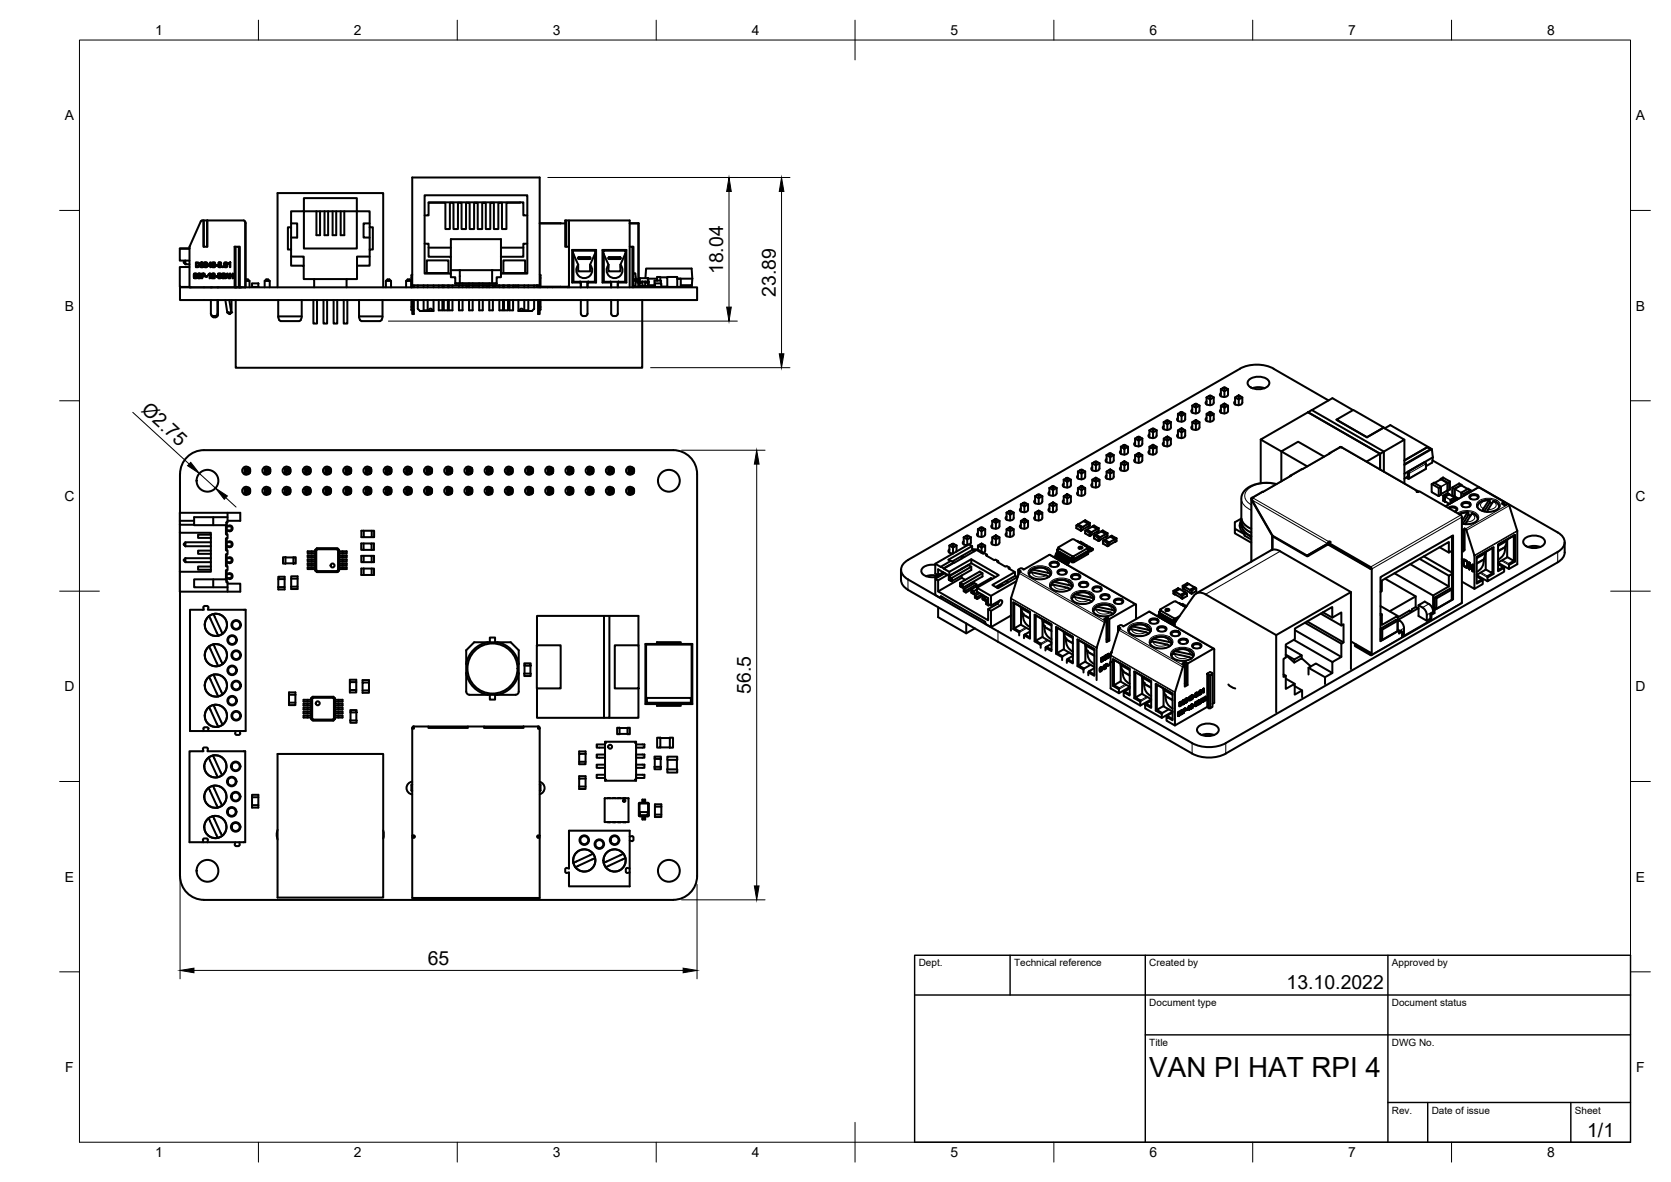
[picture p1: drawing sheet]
<svg xmlns="http://www.w3.org/2000/svg" width="420mm" height="297mm" viewBox="0 0 420 297" stroke-linecap="round" stroke-linejoin="round" font-family="sans-serif">
<defs><g id="words">
<text font-size="7" x="289" y="270.6">VAN PI HAT RPI 4</text>
<g font-size="4.9">
<text x="181.8" y="68.9" transform="rotate(-90 181.8 68.9)">18.04</text>
<text x="195.1" y="74.6" transform="rotate(-90 195.1 74.6)">23.89</text>
<text x="35.3" y="103.3" transform="rotate(42 35.3 103.3)">Ø2.75</text>
<text x="188.8" y="174.4" transform="rotate(-90 188.8 174.4)">56.5</text>
<text x="107.5" y="242.4">65</text>
<text x="323.5" y="248.5">13.10.2022</text>
<text x="399.1" y="285.7">1/1</text>
</g>
<g font-size="3.5">
<text x="39" y="8.8">1</text>
<text x="89" y="8.8">2</text>
<text x="139" y="8.8">3</text>
<text x="189" y="8.8">4</text>
<text x="239" y="8.8">5</text>
<text x="289" y="8.8">6</text>
<text x="339" y="8.8">7</text>
<text x="389" y="8.8">8</text>
<text x="16.3" y="30.2">A</text>
<text x="411.3" y="30.2">A</text>
<text x="16.3" y="78">B</text>
<text x="411.3" y="78">B</text>
<text x="16.2" y="125.9">C</text>
<text x="411.2" y="125.9">C</text>
<text x="16.2" y="173.7">D</text>
<text x="411.2" y="173.7">D</text>
<text x="16.3" y="221.6">E</text>
<text x="411.3" y="221.6">E</text>
<text x="16.4" y="269.4">F</text>
<text x="411.4" y="269.4">F</text>
<text x="39" y="290.8">1</text>
<text x="89" y="290.8">2</text>
<text x="139" y="290.8">3</text>
<text x="189" y="290.8">4</text>
<text x="239" y="290.8">5</text>
<text x="289" y="290.8">6</text>
<text x="339" y="290.8">7</text>
<text x="389" y="290.8">8</text>
</g>
<g font-size="2.5">
<text x="231" y="242.9">Dept.</text>
<text x="255" y="242.9">Technical reference</text>
<text x="289" y="242.9">Created by</text>
<text x="350" y="242.9">Approved by</text>
<text x="289" y="252.8">Document type</text>
<text x="350" y="252.8">Document status</text>
<text x="289" y="262.9">Title</text>
<text x="350" y="262.9">DWG No.</text>
<text x="350" y="279.9">Rev.</text>
<text x="360" y="279.9">Date of issue</text>
<text x="396" y="279.9">Sheet</text>
</g>
</g></defs>
<!-- layer: Sichtbar -->
<g fill="none" stroke="#000" stroke-width=".51">
<path d="M51.2 55.4v6.6h1v-6.6M51.2 55.4v6.6M52 55.4v6.6M52.2 55.4h-1.4l-.3 .2-2.8 6.3-.1 10.3h11.4M52.2 55.4h9.1M61.3 55.4l.4 .4M61.7 55.8l.1 16.4M61.7 55.8v16.4h-1.4M73.2 57.1v-4h3.2v-3.3h13.3v3.3h3.2v4h.8v5.6h-.8v4.1h-3.1v3.3h-2.7v2.1M73.2 56.1h1.5v3.6h-1.5M76.4 53.1h13.3v9.3h-13.3zM79.6 53.1v6h.9v-6"/>
<path d="M81.6 53.1v6h.9v-6M83.6 53.1v6h.9v-6M85.7 53.1v6h.9v-6M92.9 56.1h-1.5v3.6h1.5M92.9 57.1v5.6M106.8 54.1h1v-3.3h23.8v3.3h1M106.8 49.1h25.8v19.7h-6.6v.9h-1.1v1.6h-10.4v-1.6h-1.1v-.9h-6.6zM130.8 50.8l-3.5 .2v6.6h-1.1v-6.6h-.9v6.6h-1.1v-6.6h-.9v6.6h-1.1v-6.6h-1v6.6h-1.1v-6.6h-.9v6.6h-1.1v-6.6h-.9v6.6h-1.1v-6.6h-1v6.6h-1.1v-6.6h-.9v6.6h-1.1v-6.6h-4.2M135.7 56.1h6.4M135.7 56.1h5.3M142.4 55.4v6.6M143.1 55.4v16.8"/>
<path d="M158.3 56.1h2.3v14.5M158.3 56.1h2.2M45.3 72.2h130v3.2h-130zM46.5 65.5l-.3 .5 .4 .4M46.6 65.5v.9h1M47.6 67.1h-2.4v5h2.4M47.6 62.5h-2.4v3h2.4M47.6 62.4l-2.4 .1M48.8 68.8h.7l-.1 1.1h-.5l-.2-.1zM48.9 68.9h.5l-.1 .9-.4-.1zM49.3 65.9l.8 .2-.1 1h-.7zM49.4 66.1l.5 .1v.8h-.5z"/>
<path d="M49.8 68.8h.6v.4l-.1 .1 .2 .4-.2 .2-.6-.1v-.2l.2 .2 .4-.1v-.2l-.3-.1 .3-.2v-.3l-.3-.1-.3 .3zM50.4 66h.7v.3l-.2-.3h-.3l-.1 .2v.8h.5v-.3l-.2-.1h.4l-.1 .5-.5 .1-.3-.2zM50.7 68.7l.7 .1 .1 .2-.1 .4-.5 .1v.4h-.2zM50.9 68.9h.4v.4h-.4zM51.4 66h.6v1.1l-.6-.1v-.2l.2 .2 .3-.1v-.2l-.3-.1 .3-.2v-.3l-.3-.1-.2 .3zM51.6 69.4l.5 .1zM52.3 69.1l.5-.4v1.2h-.1v-1zM52.8 65.9h.2l.1 .8-.1 .4-.1-.2h-.6zM52.9 66.1v.6h-.5zM53 75.4v3.4a.88 .88 0 0 0 1.1 .6M53.2 79.2l.3 .4 .3 .1M53.3 68.8h.7v.5l-.5 .2-.1 .3 .6 .1h-.7v-.4l.5-.3-.1-.4-.4 .3z"/>
<path d="M53.4 66h.6v1.1h-.6zM53.5 66.1h.4v.9l-.4-.1zM53.7 79.7h.5M54.2 69.4l.4 .1zM54.3 66.7l.4 .1zM54.7 75.4v3.4l-.2 .4-.4 .2M54.8 75.4v3.7l-.2 .4-.4 .2M54.9 68.8l.4-.1 .3 .2-.1 1h-.6l-.1-.1zM55 66h.6v.4l-.2 .1 .2 .2v.4h-.7v-.3l.2 .2h.4v-.3l-.3-.1 .3-.2v-.3l-.4-.1-.2 .3zM55 68.9h.4v.9h-.4zM55.9 68.8h.6v1.1l-.7-.1zM55.9 67l.2 .1z"/>
<path d="M56 68.9h.4l-.1 .9-.4-.1zM56.4 66h.7v.4l-.2 .1 .2 .2v.4h-.7v-.4l.2-.2-.2-.1zM56.7 75.4l.4 3.1h1l-.4-3.1M57.1 68.7h.2l.3 1.2-.2-.2h-.5l-.2 .2zM57.2 68.9l.2 .7h-.5zM57.4 66.3l.5-.4v1.2h-.1v-1zM57.8 68.7l.1 .5h.6v-.5h.1v1.2h-.1v-.5h-.6l-.1 .5zM58.2 75.4v3.1l-.4 .4-.7-.4M58.2 78.5l-.4 .4M59 62h.2v10.2h-.2zM59.2 62h.8v10.2h-.8M59.3 75.4v17h102.2v-17"/>
<path d="M60 62h.3v10.2h-.3M61.8 70.6h.9v1.6M61.8 70.3l.5-.1 .4 .4M63.4 71.2h1.6v.9h-1.6zM66.5 72.2v-1.6h1.3v1.6M66.5 70.6l.5-.4h.4l.4 .4M69.8 72.2v-23.7h26.6v23.7M70 75.4v4.1M73.2 62.7v-5.6h-.8v5.6h.8v4.1h3.2v3.3h2.6v2.1M73.2 64.5h3.2v2.3M75.9 75.4v4.3a.99 .99 0 0 1-1.4 1h-1.8a3.2 3.2 0 0 1-2.5-.3l-.2-.9h5.9M78.8 75.4v5.9h.9v-5.9"/>
<path d="M79 70.1h8.1M81.3 75.4v5.9h1v-5.9M83.9 75.4v5.9h.9v-5.9M86.4 75.4v5.9h.9v-5.9M90.3 75.4v4.1M92.9 64.5h-3.1v2.3M96.2 75.4v4.4l-.3 .6M96.2 79.5h-5.9v.2a.99 .99 0 0 0 1.3 1h4M97 72.2v-1.6h1.3v1.6M97 70.6l.4-.4h.5l.4 .4M102.1 72.2v-1.6h1.3v1.6M102.1 70.6l.4-.4h.5l.4 .4"/>
<path d="M103.4 75.4v2.5l.3 .1M103.4 69.2v3M103.7 69l-.2 .2M103.7 75.4v3.5h.4v-3.5M103.7 71.7v-27.1h32v27.1M103.7 71.7v.5M103.7 71.7h32M104.1 71.7v.5M105.1 75.4v2.2l.5 .6h3.4v-2.8M105.1 71.7v.5M106.5 75.4v2.6h1v-2.6M106.5 71.7v.5"/>
<path d="M106.8 61.2h1v3.3h5.6v4.3M107.3 65.4h5.5v3.2h-5.5zM107.5 78v.2M107.5 71.7v.5M107.8 78.2l.2-.5 .3-.1 .2 .1 .2 .5M107.8 62.2h5.6M109 71.7v.5M110.3 75.4v2.6h.9v-2.6M110.3 71.7v.5M111.2 71.7v.5M111.6 75.4v2.6h1v-2.6M111.6 71.7v.5"/>
<path d="M112.6 71.7v.5M112.9 75.4v2.6h.9v-2.6M112.9 71.7v.5M113.4 64.5v-4.4h12.6v4.4M113.4 67.9h12.6M113.8 71.7v.5M114.5 71.2h10.4M114.7 71.2v.1M115.4 75.4v2.6h.9v-2.6M115.4 71.7v.5M115.5 71.2v.1M115.6 67.9v3.3"/>
<path d="M116.3 71.2v.1M116.3 71.7v.5M117.2 71.7l.7 .1M117.3 71.8v.4M117.9 75.4v2.6h1v-2.6M117.9 71.2v.1M117.9 71.7v.5M118.9 71.8h1.6M118.9 71.2v.1M118.9 71.7v.5M120.5 75.4v2.6h.9v-2.6M120.5 71.2v.1"/>
<path d="M120.5 71.7v.5M121.4 71.8h1.6M121.4 71.2v.1M121.4 71.7v.5M122.4 71.8v.4M123 75.4v2.6h.9v-2.6M123 71.2v.1M123 71.7v.5M123.7 67.9v3.3M123.8 71.2v.1M123.9 71.8h.6v.3h-.6M123.9 71.7v.5"/>
<path d="M124.5 71.8h1.1M124.7 71.2v.1M125.6 75.4v2.6h.9v-2.6M125.6 71.7v.5M126 62.2h5.6M126.5 71.8h.2M126.5 71.7v.5M126.6 65.4h5.4v3.2h-5.4zM126.7 75.4v2.6h1v-2.6M126.7 71.7v.5M127.7 71.8h.4M127.7 71.7v.5"/>
<path d="M128.1 71.7v.5M128.1 75.4v2.6h.9v-2.6M129 71.8h1.3M129 71.7v.5M130.3 71.7v.5M130.3 75.4v2.8h.3M131.8 75.4v2.6h1v-2.6M131.8 71.7v.5M131.9 78v.2M132.6 61.2h-1v3.3h-5.6v4.3M132.8 71.7v.5M134.3 75.4v2.2l-.5 .6h-3.2l.2-.5 .3-.1 .3 .1 .2 .5"/>
<path d="M134.3 71.7v.5M135 71.7v.4h.3M135.3 75.4v3.5h.4v-3.5M135.3 71.7v.5M135.7 71.7v.5M135.7 69l.2 .2v3M135.9 75.4v2.4l-.2 .2M135.9 72.1h7.2M137.7 72.1v.1M139 72.1v.1M141 72.1h-5.1M142.7 72.1v.1"/>
<path d="M143.1 62h-1v-6.6h16.2v16.8M143.9 62.8l.2 .2M144.1 63h5.6v7.8M144.1 63v7.8h1.7M144.1 63.6l1.3 2.9v1.7h3v-1.7l1.3-2.9M144.1 70.8l-.2 .2M144.2 63.8v7M145.5 65h2.7M145.5 65.1h2.7M145.6 65l-.2-.1 .1-.2h2.7l.2 .2-.2 .1M145.6 65.1l-.3-.2 .2-.3h2.7l.3 .3-.3 .2M145.8 70.8h3.9"/>
<path d="M145.8 70.8l.2 .2v1.2v-1.2h-2.1v-8.2h6v8.2h-2.2v1.2v-1.2M145.9 70.8l.2 .2M146 75.4v3.4M147.7 75.4v3.4a.87 .87 0 0 1-.8 .6 .87 .87 0 0 1-.8-.6M147.9 70.8l-.2 .2M148.4 66.6a2 2 0 0 1-.1 2.7 2 2 0 0 1-2.8 .1 2 2 0 0 1-.1-2.8M149.6 63.8v7M149.7 70.8l.2 .2M149.9 62.8l-.2 .2M151.5 62.8l.2 .2M151.7 70.8v-7.8h5.6v7.8M151.7 63.6l1.3 2.9v1.7h3v-1.7l1.3-2.9"/>
<path d="M151.7 70.8h5.6M151.7 70.8l-.2 .2M151.8 63.8v7M153.2 65h2.7M153.2 65.1h2.7M153.2 65l-.2-.1 .2-.2h2.7l.1 .2-.1 .1M153.2 65.1l-.2-.2 .2-.3h2.7l.2 .3-.2 .2M153.4 70.8l.2 .2M153.5 70.8l.2 .2v1.2M153.7 75.4v3.4l.2 .4 .4 .2M154.3 79.4h.4M155.3 75.4v3.4l-.1 .4-.5 .2"/>
<path d="M155.5 70.8l-.2 .2v1.2v-1.2h2.2v-8.2h-6v8.2h2.1v1.2M155.6 70.8l-.2 .2M156 66.6a2 2 0 0 1-.1 2.7 2 2 0 0 1-2.7 .1 2 2 0 0 1-.2-2.8M157.2 63.8v7M157.3 70.8l.2 .2M157.5 62.8l-.2 .2M158.3 62h.7v10.2M159 62h.3v10.2M159.3 70.6h.6l-.2 1.3-.4 .1M159.3 70.2h.6v.4l.8 .8M159.3 68.7h.4l.2 1.5h.3l.5 .5M159.3 72.1h1.2"/>
<path d="M160.5 71.2l.1 .9h-1.3M160.7 70.8l.1-.9h2.2l.1 .9M160.8 70.8h-.2v.3M160.9 69.9l-.1 .9M161.5 70.8h-.7v.3h-.2l.1 .8h.8M161.5 71.1h-.7l.1 .8M161.5 70.8v1.3M161.5 70.8h.7M161.5 71.8h.7M162.2 70.8h.7v.3h.2l-.1 .8h-.8M162.2 71.1h.7v.8M162.2 70.8v1.3h-.9l-.2-.2"/>
<path d="M162.3 69.9l.2-2.4h11.4l.2 2.5M162.4 71.9v.2h2.2M162.9 69.9l.2 1.2M163 70h2.2v.5v-.9h.8v.9M163 71.7h1.6M164.6 72.1h.1M164.7 71.2h1.6v.9h-1.6zM166 69.7h1.8v2.3M166.2 71.2v-.7h-1.6v1.6M166.3 72h1.5M166.3 72.1h3.9M167.8 72l.1 .1"/>
<path d="M167.8 69.7h2.5M170.3 69.7l-.1 2.4M171.2 70v2.1h-1M174 71.7l-.1 .4h-2.7M174.1 70l-.1 1.7h-2.8M174.1 70h-3.8M96 80.4l-.4 .3M303.4 99.9l.9 .5v1.4M303.4 99.9v1.7M304 99.5l.3-.2 .3 .2-.3 .2zM304 99.5l-.6 .4M304.3 99.7v.7l.9-.5"/>
<path d="M304.6 99.5l.6 .4M305.2 99.9v1.3a1.15 1.15 0 0 1-1 .6 1.15 1.15 0 0 1-1.1-.6l.3-.3M307 97.8l.9 .5v1.5M307 97.8v1.8M307.5 97.5l.4-.2 .3 .2-.3 .2zM307.5 97.5l-.5 .3M307.9 97.7v.6l.9-.5M308.2 97.5l.6 .3M308.8 97.8v1.3a1.15 1.15 0 0 1-1 .7 1.15 1.15 0 0 1-1.1-.7l.3-.3M311.1 99.5l.4-.2 .3 .2-.3 .2zM311.1 99.5l-.5 .4M311.5 99.7v.7l-.9-.5v1.7"/>
<path d="M311.8 99.5l.6 .4M314 95.5a3.7 3.7 0 0 1 5.1 .3 1.65 1.65 0 0 1-1.8 1.9l-1.2 .1a2.31 2.31 0 0 1-2.4-1.6zM314.9 97.6l1.5-.3 1.6 .3M320.2 92.7l13.9 7.9M320.3 92.7a9.3 9.3 0 0 0-8.5 0l-83.5 48a2.59 2.59 0 0 0-1.7 2.5 2.59 2.59 0 0 0 1.7 2.4l71.4 41.1a9.4 9.4 0 0 0 8.5 0l83.5-48a2.58 2.58 0 0 0 1.7-2.5 2.58 2.58 0 0 0-1.7-2.4l-31.5-18.1M61.5 117.7h1.2v1.2h-1.2zM61.5 117.7l.4 .4M61.9 118.1h.4v.4h-.4zM61.9 118.5l-.4 .4M62.7 117.6a1.03 1.03 0 0 0-1.5-.1 1.03 1.03 0 0 0 0 1.5 1.03 1.03 0 0 0 1.5-.1l-.4-.4M62.7 117.7l-.4 .4M62.8 117.7l.1 .6-.1 .6"/>
<path d="M66.5 117.7h1.3v1.2h-1.3zM66.5 117.7l.5 .4M67 118.1h.4v.4h-.4zM67 118.5l-.5 .4M67.4 118.1l.5-.4 .1 .6-.1 .6M67.8 117.6a1.03 1.03 0 0 0-1.5-.1 1.03 1.03 0 0 0 0 1.5 1.03 1.03 0 0 0 1.5-.1l-.4-.4M71.6 117.7h1.3v1.2h-1.3zM71.6 117.7l.4 .4M72 118.1h.5v.4h-.5zM72 118.5l-.4 .4M72.5 118.1l.4-.4 .2 .6-.2 .6M72.5 118.5l.4 .4"/>
<path d="M72.9 117.6a1.03 1.03 0 0 0-1.5-.1 1.03 1.03 0 0 0 0 1.5 1.03 1.03 0 0 0 1.5-.1M76.7 117.7h1.3v1.2h-1.3zM76.7 117.7l.4 .4M77.1 118.1h.5v.4h-.5zM77.1 118.5l-.4 .4M78 117.6a1.03 1.03 0 0 0-1.5-.1 1.03 1.03 0 0 0 0 1.5 1.03 1.03 0 0 0 1.5-.1l-.4-.4M78 117.7l-.4 .4M78 117.7l.2 .6-.2 .6M81.8 117.7h1.3v1.2h-1.3zM81.8 117.7l.4 .4M82.2 118.1h.5v.4h-.5zM82.2 118.5l-.4 .4"/>
<path d="M83 117.6a1.03 1.03 0 0 0-1.5-.1 1.03 1.03 0 0 0 0 1.5 1.03 1.03 0 0 0 1.5-.1l-.3-.4M83.1 117.7l-.4 .4M83.1 117.7l.2 .6-.2 .6M86.9 117.7h1.3v1.2h-1.3zM86.9 117.7l.4 .4M87.3 118.1h.5v.4h-.5zM87.3 118.5l-.4 .4M88.1 117.6a1.03 1.03 0 0 0-1.5-.1 1.03 1.03 0 0 0 0 1.5 1.03 1.03 0 0 0 1.5-.1l-.3-.4M88.2 117.7l-.4 .4M88.2 117.7l.1 .6-.1 .6M91.9 117.7h1.3v1.2h-1.3zM91.9 117.7l.5 .4"/>
<path d="M92.4 118.1h.4v.4h-.4zM92.4 118.5l-.5 .4M92.8 118.1l.5-.4 .1 .6-.1 .6M93.2 117.6a1.03 1.03 0 0 0-1.5-.1 1.03 1.03 0 0 0 0 1.5 1.03 1.03 0 0 0 1.5-.1l-.4-.4M97 117.7h1.3v1.2h-1.3zM97 117.7l.4 .4M97.4 118.1h.5v.4h-.5zM97.4 118.5l-.4 .4M97.9 118.1l.4-.4 .2 .6-.2 .6M97.9 118.5l.4 .4M98.3 117.6a1.03 1.03 0 0 0-1.5-.1 1.03 1.03 0 0 0 0 1.5 1.03 1.03 0 0 0 1.5-.1M102.1 117.7h1.3v1.2h-1.3z"/>
<path d="M102.1 117.7l.4 .4M102.5 118.1h.5v.4h-.5zM102.5 118.5l-.4 .4M103 118.1l.4-.4 .2 .6-.2 .6M103 118.5l.4 .4M103.4 117.6a1.03 1.03 0 0 0-1.5-.1 1.03 1.03 0 0 0 0 1.5 1.03 1.03 0 0 0 1.5-.1M107.2 117.7h1.3v1.2h-1.3zM107.2 117.7l.4 .4M107.6 118.1h.5v.4h-.5zM107.6 118.5l-.4 .4M108.1 118.1l.4-.4 .2 .6-.2 .6M108.1 118.5l.4 .4"/>
<path d="M108.4 117.6a1.03 1.03 0 0 0-1.5-.1 1.03 1.03 0 0 0 0 1.5 1.03 1.03 0 0 0 1.5-.1M112.3 117.7h1.3v1.2h-1.3zM112.3 117.7l.4 .4M112.7 118.1h.5v.4h-.5zM112.7 118.5l-.4 .4M113.2 118.1l.4-.4 .1 .6-.1 .6M113.2 118.5l.4 .4M113.5 117.6a1.03 1.03 0 0 0-1.5-.1 1.03 1.03 0 0 0 0 1.5 1.03 1.03 0 0 0 1.5-.1M117.3 117.7h1.3v1.2h-1.3zM117.3 117.7l.5 .4M117.8 118.1h.4v.4h-.4zM117.8 118.5l-.5 .4"/>
<path d="M118.6 117.6a1.03 1.03 0 0 0-1.5-.1 1.03 1.03 0 0 0 0 1.5 1.03 1.03 0 0 0 1.5-.1l-.4-.4M118.6 117.7l-.4 .4M118.7 117.7l.1 .6-.1 .6M122.4 117.7h1.3v1.2h-1.3zM122.4 117.7l.4 .4M122.8 118.1h.5v.4h-.5zM122.8 118.5l-.4 .4M123.3 118.1l.4-.4 .2 .6-.2 .6M123.7 117.6a1.03 1.03 0 0 0-1.5-.1 1.03 1.03 0 0 0 0 1.5 1.03 1.03 0 0 0 1.5-.1l-.4-.4M127.5 117.7h1.3v1.2h-1.3zM127.5 117.7l.4 .4M127.9 118.1h.5v.4h-.5z"/>
<path d="M127.9 118.5l-.4 .4M128.4 118.1l.4-.4 .2 .6-.2 .6M128.4 118.5l.4 .4M128.8 117.6a1.03 1.03 0 0 0-1.5-.1 1.03 1.03 0 0 0 0 1.5 1.03 1.03 0 0 0 1.5-.1M132.6 117.7h1.3v1.2h-1.3zM132.6 117.7l.4 .4M133 118.1h.5v.4h-.5zM133 118.5l-.4 .4M133.5 118.1l.4-.4 .2 .6-.2 .6M133.5 118.5l.4 .4M133.8 117.6a1.03 1.03 0 0 0-1.5-.1 1.03 1.03 0 0 0 0 1.5 1.03 1.03 0 0 0 1.5-.1M137.7 117.7h1.3v1.2h-1.3z"/>
<path d="M137.7 117.7l.4 .4M138.1 118.1h.5v.4h-.5zM138.1 118.5l-.4 .4M138.6 118.1l.4-.4 .1 .6-.1 .6M138.6 118.5l.4 .4M138.9 117.6a1.03 1.03 0 0 0-1.5-.1 1.03 1.03 0 0 0 0 1.5 1.03 1.03 0 0 0 1.5-.1M142.7 117.7h1.3v1.2h-1.3zM142.7 117.7l.5 .4M143.2 118.1h.4v.4h-.4zM143.2 118.5l-.5 .4M144 117.6a1.03 1.03 0 0 0-1.5-.1 1.03 1.03 0 0 0 0 1.5 1.03 1.03 0 0 0 1.5-.1l-.4-.4M144 117.7l-.4 .4"/>
<path d="M144.1 117.7l.1 .6-.1 .6M147.8 117.7h1.3v1.2h-1.3zM147.8 117.7l.4 .4M148.2 118.1h.5v.4h-.5zM148.2 118.5l-.4 .4M148.7 118.1l.4-.4 .2 .6-.2 .6M149.1 117.6a1.03 1.03 0 0 0-1.5-.1 1.03 1.03 0 0 0 0 1.5 1.03 1.03 0 0 0 1.5-.1l-.4-.4M152.9 117.7h1.3v1.2h-1.3zM152.9 117.7l.4 .4M153.3 118.1h.5v.4h-.5zM153.3 118.5l-.4 .4M153.8 118.1l.4-.4 .2 .6-.2 .6"/>
<path d="M153.8 118.5l.4 .4M154.2 117.6a1.03 1.03 0 0 0-1.5-.1 1.03 1.03 0 0 0 0 1.5 1.03 1.03 0 0 0 1.5-.1M158 117.7h1.3v1.2h-1.3zM158 117.7l.4 .4M158.4 118.1h.5v.4h-.5zM158.4 118.5l-.4 .4M158.9 118.1l.4-.4 .2 .6-.2 .6M158.9 118.5l.4 .4M159.2 117.6a1.03 1.03 0 0 0-1.5-.1 1.03 1.03 0 0 0 0 1.5 1.03 1.03 0 0 0 1.5-.1M271 118.5l.9 .5v1.5M271 118.5v1.8M271.6 118.2l.3-.2 .4 .2-.4 .1z"/>
<path d="M271.6 118.2l-.6 .3M271.9 118.3v.7l1-.5M272.3 118.2l.6 .3M272.9 118.5v1.3a1.15 1.15 0 0 1-1.1 .6 1.15 1.15 0 0 1-1-.6l.3-.3M274.6 116.4l.9 .5v1.5M274.6 116.4v1.8M275.2 116.1l.3-.2 .4 .2-.4 .2zM275.2 116.1l-.6 .3M275.5 116.3v.6l1-.5M275.9 116.1l.6 .3M276.5 116.4l-.1 1.3a1.15 1.15 0 0 1-1 .7 1.15 1.15 0 0 1-1-.6l.2-.4M278.2 114.3l.9 .6v1.4"/>
<path d="M278.2 114.3v1.8M278.2 119.5l-.1 .1a.96 .96 0 0 0 .5 .9 .96 .96 0 0 0 1.1-.2l.3-.3v-1.5l-.9 .5v1.5M278.8 114l.3-.2 .4 .2-.4 .2zM278.8 118.2l.3-.2 .4 .2-.4 .1zM278.8 114l-.6 .3M278.8 118.2l-.6 .3M279.1 118.3v.7l-.9-.5v1.8M279.1 114.2v.7l.9-.6M279.5 114l.5 .3M279.5 118.2l.5 .3M280 114.3v1.4a1.15 1.15 0 0 1-1 .6 1.15 1.15 0 0 1-1-.6l.2-.3M281.8 112.3l.9 .5v1.4"/>
<path d="M281.8 112.3v1.8M281.8 117.4l-.1 .2a.96 .96 0 0 0 .5 .8 .96 .96 0 0 0 1.1-.2l.3-.3v-1.5l-.9 .5v1.5M282.4 112l.3-.2 .4 .2-.4 .1zM282.4 116.1l.3-.2 .4 .2-.4 .2zM282.4 112l-.6 .3M282.4 116.1l-.6 .3M282.7 116.3v.6l-.9-.5v1.8M282.7 112.1v.7l.9-.5M283.1 112l.5 .3M283.1 116.1l.5 .3M283.6 112.3v1.3a1.15 1.15 0 0 1-1 .6 1.15 1.15 0 0 1-1-.6l.2-.3M285.4 110.2l.9 .5v1.5"/>
<path d="M285.4 110.2v1.8M285.4 115.4l-.2 .1a.96 .96 0 0 0 .6 .9 .96 .96 0 0 0 1-.2l.4-.5v-1.4l-.9 .6v1.4M286 109.9l.3-.2 .4 .2-.4 .2zM286 114l.3-.2 .4 .2-.4 .2zM286 109.9l-.6 .3M286 114l-.6 .3M286.3 114.2v.7l-.9-.6v1.8M286.3 110.1v.6l.9-.5M286.7 109.9l.5 .3M286.7 114l.5 .3M287.2 110.2v1.3a1.15 1.15 0 0 1-1 .7 1.15 1.15 0 0 1-1-.6l.2-.4M289 108.1l.9 .6v1.4"/>
<path d="M289 108.1v1.8M289 109.1l-.2 .2a.96 .96 0 0 0 .6 .8 .96 .96 0 0 0 1-.1l.4-.5M289 113.3l-.2 .1a.96 .96 0 0 0 .6 .9 .96 .96 0 0 0 1-.2l.4-.5M289.6 107.8l.3-.2 .4 .2-.4 .2zM289.6 112l.3-.2 .4 .2-.4 .1zM289.6 107.8l-.6 .3M289.6 112l-.6 .3M289.9 112.1v.7l-.9-.5v1.8M289.9 108v.7l.9-.6M290.3 107.8l.5 .3M290.3 112l.5 .3M290.8 113.6v-1.3l-.9 .5v1.4"/>
<path d="M290.8 108.1v1.4M292.6 106.1l.9 .5v1.4M292.6 106.1v1.8M292.6 107.1l-.2 .1a.96 .96 0 0 0 .6 .9 .96 .96 0 0 0 1-.2l.4-.5M292.6 111.2l-.2 .2a.96 .96 0 0 0 .6 .8 .96 .96 0 0 0 1-.2l.4-.5M293.2 105.8l.3-.3 .4 .3-.4 .1zM293.2 109.9l.3-.2 .4 .2-.4 .2zM293.2 105.8l-.6 .3M293.2 109.9l-.6 .3M293.5 110.1v.6l-.9-.5v1.8M293.5 105.9v.7l.9-.5M293.9 105.8l.5 .3"/>
<path d="M293.9 109.9l.5 .3M294.4 111.5v-1.3l-.9 .5v1.5M294.4 106.1v1.3M296.2 104l.9 .5v1.5M296.2 104v1.8M296.2 109.1l-.2 .2a.96 .96 0 0 0 .6 .8 .96 .96 0 0 0 1-.1l.4-.4v-1.5l-.9 .6v1.4M296.2 105l-.2 .2a.96 .96 0 0 0 .6 .8 .96 .96 0 0 0 1-.2l.4-.5M296.8 103.7l.3-.2 .3 .2-.3 .2zM296.8 107.8l.3-.2 .3 .2-.3 .2zM296.8 103.7l-.6 .3M296.8 107.8l-.6 .3M297.1 108v.7l-.9-.6v1.8"/>
<path d="M297.1 103.9v.6l.9-.5M297.4 103.7l.6 .3M297.4 107.8l.6 .3M298 104v1.3M299.8 101.9l.9 .6v1.4M299.8 101.9v1.8M299.8 102.9l-.2 .2a.96 .96 0 0 0 .6 .8 .96 .96 0 0 0 1-.1l.4-.5M299.8 107.1l-.2 .1a.96 .96 0 0 0 .6 .9 .96 .96 0 0 0 1-.2l.4-.5M300.4 101.6l.3-.2 .3 .2-.3 .2zM300.4 105.8l.3-.3 .3 .3-.3 .1zM300.4 101.6l-.6 .3M300.4 105.8l-.6 .3"/>
<path d="M300.7 105.9v.7l-.9-.5v1.8M300.7 101.8v.7l.9-.6M301 101.6l.6 .3M301 105.8l.6 .3M301.6 107.4v-1.3l-.9 .5v1.4M301.6 101.9v1.3M303.4 105l-.2 .2a.96 .96 0 0 0 .6 .8 .96 .96 0 0 0 1-.2l.4-.5M304 103.7l.3-.2 .3 .2-.3 .2zM304 103.7l-.6 .3M304.3 103.9v.6l-.9-.5v1.8M304.6 103.7l.6 .3M305.2 105.3v-1.3l-.9 .5v1.5"/>
<path d="M307 102.9l-.2 .2a.96 .96 0 0 0 .6 .8 .96 .96 0 0 0 1-.1l.4-.5M307.5 101.6l.4-.2 .3 .2-.3 .2zM307.5 101.6l-.5 .3M307.9 101.8v.7l-.9-.6v1.8M308.2 101.6l.6 .3M308.8 103.2v-1.3l-.9 .6v1.4M310.6 100.9l-.2 .1a.96 .96 0 0 0 .6 .9 .96 .96 0 0 0 1-.2l.4-.5v-1.3l-.9 .5v1.4M317 110.5v10.9M324.4 119.7l.2-.2-7 4.1M327.5 117.9l-3.1 1.7M328.9 103.6l-11.9 6.9 5.2 2.9v7.6M328.9 103.6l.9-.6 18.2 10.5 5.1-3-5.2-3-4.2 2.4-7.7-4.4"/>
<path d="M328.9 103.6l18.1 10.4v3.9v-3.9l1-.5v5M328.9 103.6l18.1 10.4-3.4 2M329.9 103l5.1-2.9 5.2 3M332.9 114.8l-6.5-3.8-4.2 2.4 6.5 3.8M334.2 114l.3-.1-7 4M336.9 112.4l-2.6 1.5M337.2 112.4l19.2 11M337.2 112.4h-.3h.3M347.9 107.4l-4.2 2.5-7.7-4.4 4.3-2.5 7.6 4.5M348.2 107.6l1.4-.8 10.4 6 .3 2.1M353.1 110.5v11M354 119.8l-.9 .5"/>
<path d="M354.3 119l-.1 1.3-.6-.3M354.3 119l-.3-.4-.1 1.2M358.2 116.1l.1 .1M358.4 116.2l.1 .4v1.3l-4.3 2.4M359.8 112.8l-.9-.4-5.8 3.3 5.8-3.3 .9 .4-6.7 3.9M360 112.8l-6.9 4M360.3 114.9l-.2 1.4-1.6 .9M360.3 114.9l-7.2 4.1M45.2 131.9v2h7.8v9.8h-7.8v5h15.2v-2h-3.2M45.2 133.9v9.8M45.2 130.9h3.6M45.3 128.9v-9.8a6 6 0 0 1 6-6h118a6 6 0 0 1 6 6v101a6 6 0 0 1-6 6"/>
<path d="M46.6 136.3l-.4 .4 .4 .6M46.6 137.3h6.4M48.8 131.9l8 .1v2.3h.4v1h-.4v3h.4v1h-.4v3h.4v1h-.4v2.3h-8v2h8.4M53 138.4h-3.2v.8h3.2M53 134.4h-3.2v.8h3.2M53 136.3h-6.4v1M53.6 130v2M57 136.3h1.2v1h-1.2M57 132.3h1.2v1h-1.2M57 131.3v3M57 135.3v3M57 139.3v3"/>
<path d="M57.2 136.3a.75 .75 0 0 1 1.1-.1 .75 .75 0 0 1 0 1.1 .75 .75 0 0 1-1.1 0M57.2 132.3a.75 .75 0 0 1 1.1-.1 .75 .75 0 0 1 0 1.1 .75 .75 0 0 1-1.1 0M57.2 130h-8.4v1.9h-3.6v-3h15.2v2h-3.2M57.2 128.9v2.4h-.3l-.1 .7M61.5 122.7h1.2v1.3h-1.2zM61.5 122.7l.4 .4M61.9 123.1h.4v.5h-.4zM61.9 123.6l-.4 .4M62.3 123.1l.4-.4a1.03 1.03 0 0 0-1.5-.1 1.03 1.03 0 0 0 0 1.5 1.03 1.03 0 0 0 1.5-.1l-.4-.4M62.8 122.8l.1 .6-.1 .5M66.5 122.7h1.3v1.3h-1.3zM66.5 122.7l.5 .4"/>
<path d="M67 123.1h.4v.5h-.4zM67 123.6l-.5 .4M67.4 123.1l.4-.4a1.03 1.03 0 0 0-1.5-.1 1.03 1.03 0 0 0 0 1.5 1.03 1.03 0 0 0 1.5-.1l-.4-.4M67.9 122.8l.1 .6-.1 .5M71.6 122.7h1.3v1.3h-1.3zM71.6 122.7l.4 .4M72 123.1h.5v.5h-.5zM72 123.6l-.4 .4M72.5 123.6l.4 .4M72.9 122.7a1.03 1.03 0 0 0-1.5-.1 1.03 1.03 0 0 0 0 1.5 1.03 1.03 0 0 0 1.5-.1M72.9 122.7l-.4 .4M72.9 122.8l.2 .6-.2 .5"/>
<path d="M76.7 122.7h1.3v1.3h-1.3zM76.7 122.7l.4 .4M77.1 123.1h.5v.5h-.5zM77.1 123.6l-.4 .4M77.4 138.5h1.9v-.3l.4-.4h5.2l.4 .4v.3h1.9v.5h-1.9v.6h1.9v.4h-1.9v.6h1.9v.4h-1.9v.5h1.9v.5h-1.9v.5h1.9v.5h-1.9v.4l-.4 .4h-5.2l-.4-.4v-.4h-1.9v-.5h1.9v-.5h-1.9v-.5h1.9v-.5h-1.9v-.4h1.9v-.6h-1.9v-.4h1.9v-.6h-1.9zM77.6 123.1l.4-.4a1.03 1.03 0 0 0-1.5-.1 1.03 1.03 0 0 0 0 1.5 1.03 1.03 0 0 0 1.5-.1l-.4-.4M78 122.8l.2 .6-.2 .5M78.4 138.5v.5M78.4 139.6v.4M79.4 138.2l.1 .1v4.9l-.1 .1zM79.5 138.3l.3-.3h4.9l.3 .3v4.9l-.3 .3h-4.9M79.7 137.9h5.1"/>
<path d="M79.8 138l-.1-.1-.3 .3M81.8 122.7h1.3v1.3h-1.3zM81.8 122.7l.4 .4M82.2 123.1h.5v.5h-.5zM82.2 123.6l-.4 .4M82.7 123.1l.3-.4a1.03 1.03 0 0 0-1.5-.1 1.03 1.03 0 0 0 0 1.5 1.03 1.03 0 0 0 1.5-.1l-.3-.4M83.1 122.8l.2 .6-.2 .5M84.7 138l.1-.1 .4 .3M85 138.3l.2-.1v5.1M86.2 138.5v.5M86.2 139.6v.4M86.9 122.7h1.3v1.3h-1.3z"/>
<path d="M86.9 122.7l.4 .4M87.3 123.1h.5v.5h-.5zM87.3 123.6l-.4 .4M87.8 123.1l.3-.4a1.03 1.03 0 0 0-1.5-.1 1.03 1.03 0 0 0 0 1.5 1.03 1.03 0 0 0 1.5-.1l-.3-.4M88.2 122.8l.1 .6-.1 .5M90.8 136.6h2.6v1.6h-2.6zM90.8 139.7h2.7v1.6h-2.7zM91.4 136.6v1.6M91.4 139.7v1.6M91.5 133.4h-.6v1.6h.6M91.5 133.4h2.6v1.6h-2.6zM91.9 122.7h1.3v1.3h-1.3z"/>
<path d="M91.9 122.7l.5 .4M92.4 123.1h.4v.5h-.4zM92.4 123.6l-.5 .4M92.8 123.1l.4-.4a1.03 1.03 0 0 0-1.5-.1 1.03 1.03 0 0 0 0 1.5 1.03 1.03 0 0 0 1.5-.1l-.4-.4M93.3 122.8l.1 .6-.1 .5M93.4 136.6h.6v1.6h-.6M93.5 139.7h.5v1.6h-.5M93.5 133.4v1.6M97 122.7h1.3v1.3h-1.3zM97 122.7l.4 .4M97.4 123.1h.5v.5h-.5zM97.4 123.6l-.4 .4"/>
<path d="M97.9 123.6l.4 .4M98.3 122.7a1.03 1.03 0 0 0-1.5-.1 1.03 1.03 0 0 0 0 1.5 1.03 1.03 0 0 0 1.5-.1M98.3 122.7l-.4 .4M98.3 122.8l.2 .6-.2 .5M102.1 122.7h1.3v1.3h-1.3zM102.1 122.7l.4 .4M102.5 123.1h.5v.5h-.5zM102.5 123.6l-.4 .4M103 123.6l.4 .4M103.4 122.7a1.03 1.03 0 0 0-1.5-.1 1.03 1.03 0 0 0 0 1.5 1.03 1.03 0 0 0 1.5-.1M103.4 122.7l-.4 .4M103.4 122.8l.2 .6-.2 .5"/>
<path d="M107.2 122.7h1.3v1.3h-1.3zM107.2 122.7l.4 .4M107.6 123.1h.5v.5h-.5zM107.6 123.6l-.4 .4M108.1 123.6l.4 .4M108.4 122.7a1.03 1.03 0 0 0-1.5-.1 1.03 1.03 0 0 0 0 1.5 1.03 1.03 0 0 0 1.5-.1M108.5 122.7l-.4 .4M108.5 122.8l.2 .6-.2 .5M112.3 122.7h1.3v1.3h-1.3zM112.3 122.7l.4 .4M112.7 123.1h.5v.5h-.5zM112.7 123.6l-.4 .4"/>
<path d="M113.2 123.6l.4 .4M113.5 122.7a1.03 1.03 0 0 0-1.5-.1 1.03 1.03 0 0 0 0 1.5 1.03 1.03 0 0 0 1.5-.1M113.6 122.7l-.4 .4M113.6 122.8l.1 .6-.1 .5M117.3 122.7h1.3v1.3h-1.3zM117.3 122.7l.5 .4M117.8 123.1h.4v.5h-.4zM117.8 123.6l-.5 .4M118.2 123.1l.4-.4a1.03 1.03 0 0 0-1.5-.1 1.03 1.03 0 0 0 0 1.5 1.03 1.03 0 0 0 1.5-.1l-.4-.4M118.7 122.8l.1 .6-.1 .5M122.4 122.7h1.3v1.3h-1.3zM122.4 122.7l.4 .4"/>
<path d="M122.8 123.1h.5v.5h-.5zM122.8 123.6l-.4 .4M123.3 123.1l.4-.4a1.03 1.03 0 0 0-1.5-.1 1.03 1.03 0 0 0 0 1.5 1.03 1.03 0 0 0 1.5-.1l-.4-.4M123.7 122.8l.2 .6-.2 .5M127.5 122.7h1.3v1.3h-1.3zM127.5 122.7l.4 .4M127.9 123.1h.5v.5h-.5zM127.9 123.6l-.4 .4M128.4 123.6l.4 .4M128.8 122.7a1.03 1.03 0 0 0-1.5-.1 1.03 1.03 0 0 0 0 1.5 1.03 1.03 0 0 0 1.5-.1M128.8 122.7l-.4 .4M128.8 122.8l.2 .6-.2 .5"/>
<path d="M132.6 122.7h1.3v1.3h-1.3zM132.6 122.7l.4 .4M133 123.1h.5v.5h-.5zM133 123.6l-.4 .4M133.5 123.6l.4 .4M133.8 122.7a1.03 1.03 0 0 0-1.5-.1 1.03 1.03 0 0 0 0 1.5 1.03 1.03 0 0 0 1.5-.1M133.9 122.7l-.4 .4M133.9 122.8l.2 .6-.2 .5M137.7 122.7h1.3v1.3h-1.3zM137.7 122.7l.4 .4M138.1 123.1h.5v.5h-.5zM138.1 123.6l-.4 .4"/>
<path d="M138.6 123.6l.4 .4M138.9 122.7a1.03 1.03 0 0 0-1.5-.1 1.03 1.03 0 0 0 0 1.5 1.03 1.03 0 0 0 1.5-.1M139 122.7l-.4 .4M139 122.8l.1 .6-.1 .5M142.7 122.7h1.3v1.3h-1.3zM142.7 122.7l.5 .4M143.2 123.1h.4v.5h-.4zM143.2 123.6l-.5 .4M143.6 123.1l.4-.4a1.03 1.03 0 0 0-1.5-.1 1.03 1.03 0 0 0 0 1.5 1.03 1.03 0 0 0 1.5-.1l-.4-.4M144.1 122.8l.1 .6-.1 .5M147.8 122.7h1.3v1.3h-1.3zM147.8 122.7l.4 .4"/>
<path d="M148.2 123.1h.5v.5h-.5zM148.2 123.6l-.4 .4M148.7 123.1l.4-.4a1.03 1.03 0 0 0-1.5-.1 1.03 1.03 0 0 0 0 1.5 1.03 1.03 0 0 0 1.5-.1l-.4-.4M149.1 122.8l.2 .6-.2 .5M152.9 122.7h1.3v1.3h-1.3zM152.9 122.7l.4 .4M153.3 123.1h.5v.5h-.5zM153.3 123.6l-.4 .4M153.8 123.6l.4 .4M154.2 122.7a1.03 1.03 0 0 0-1.5-.1 1.03 1.03 0 0 0 0 1.5 1.03 1.03 0 0 0 1.5-.1M154.2 122.7l-.4 .4M154.2 122.8l.2 .6-.2 .5"/>
<path d="M158 122.7h1.3v1.3h-1.3zM158 122.7l.4 .4M158.4 123.1h.5v.5h-.5zM158.4 123.6l-.4 .4M158.9 123.6l.4 .4M159.2 122.7a1.03 1.03 0 0 0-1.5-.1 1.03 1.03 0 0 0 0 1.5 1.03 1.03 0 0 0 1.5-.1M159.3 122.7l-.4 .4M159.3 122.8l.2 .6-.2 .5M238.7 137.1l.9 .5v1.5M238.7 137.1v1.8M238.7 138.1l-.2 .2a.86 .86 0 0 0 1.2 .8M239.3 136.8l.3-.2 .4 .2-.4 .2z"/>
<path d="M239.3 136.8l-.6 .3M239.6 137v.6l.9-.5M240 136.8l.5 .3M240.5 137.1v1.5M241.8 139.7v.7M241.9 139.7l.5 .3M242.3 135l.9 .6v1.4M242.3 135v1.8M242.3 136l-.2 .2a.86 .86 0 0 0 1.2 .8M242.9 134.7l.3-.2 .3 .2-.3 .2zM242.9 134.7l-.6 .3M243.2 134.9v.7l.9-.6"/>
<path d="M243.5 134.7l.6 .3M244.1 135v1.5l-.3 .3M244.4 138l1.5 .1M244.4 138.2l-5 2.9M244.4 137.2l-5.9 3.5 .6 .3M245 138.5l-.6-.3v-1l-.8-.4-8.4 4.9v2.4l.7 .4M245.9 133l.9 .5v1.4M245.9 133v1.8M245.9 134l-.2 .1a.96 .96 0 0 0 .6 .9 .96 .96 0 0 0 1-.2l.4-.5M245.9 138.1l1.4 .8 .4-.5M246.5 132.6l.3-.2 .3 .2-.3 .2zM246.5 136.8l.3-.2 .3 .2-.3 .2z"/>
<path d="M246.5 132.6l-.6 .4M246.5 136.8l-.6 .3M246.7 138.9h.6v.2M246.8 137v.6l-.9-.5v1M246.8 132.8v.7l.9-.5M247.1 132.6l.6 .4M247.1 136.8l.6 .3M247.7 138.4v-1.3l-.9 .5v1M247.7 133v1.3M248.2 139.4v.3M249.5 130.9l.9 .5v1.5M249.5 130.9v1.8"/>
<path d="M249.5 136l-.2 .2a.96 .96 0 0 0 .6 .8 .96 .96 0 0 0 1-.1l.4-.6v-1.3l-.9 .6v1.4M249.5 131.9l-.2 .2a.96 .96 0 0 0 .6 .8 .96 .96 0 0 0 1-.2l.4-.5M250.1 130.6l.3-.2 .3 .2-.3 .2zM250.1 134.7l.3-.2 .3 .2-.3 .2zM250.1 130.6l-.6 .3M250.1 134.7l-.6 .3M250.4 134.9v.7l-.9-.6v1.8M250.4 130.8v.6l.9-.5M250.7 130.6l.6 .3M250.7 134.7l.6 .3M251.3 130.9v1.3M253.1 128.8l.9 .6v1.4"/>
<path d="M253.1 128.8v1.8M253.1 134l-.2 .1a.96 .96 0 0 0 .6 .9 .96 .96 0 0 0 1-.2l.4-.3v-1.5l-.9 .5v1.4M253.1 129.8l-.2 .2a.96 .96 0 0 0 .6 .8 .96 .96 0 0 0 1-.1l.4-.5M253.7 128.5l.3-.2 .3 .2-.3 .2zM253.7 132.6l.3-.2 .3 .2-.3 .2zM253.7 128.5l-.6 .3M253.7 132.6l-.6 .4M254 132.8v.7l-.9-.5v1.8M254 128.7v.7l.9-.6M254.3 128.5l.6 .3M254.3 132.6l.6 .4M254.9 128.8v1.3"/>
<path d="M256.7 126.8l.9 .5v1.4M256.7 126.8v1.7M256.7 127.8l-.2 .1a.96 .96 0 0 0 .6 .9 .96 .96 0 0 0 1-.2l.4-.5M256.7 131.9l-.2 .2a.96 .96 0 0 0 .6 .8 .96 .96 0 0 0 1-.2l.4-.5M257.2 126.4l.4-.2 .3 .2-.3 .2zM257.2 130.6l.4-.2 .3 .2-.3 .2zM257.2 126.4l-.5 .4M257.2 130.6l-.5 .3M257.6 130.8v.6l-.9-.5v1.8M257.6 126.6v.7l.9-.5M257.9 126.4l.6 .4M257.9 130.6l.6 .3"/>
<path d="M258.5 132.2v-1.3l-.9 .5v1.5M258.5 126.8v1.3M260.3 124.7l.9 .5v1.5M260.3 124.7v1.8M260.3 129.8l-.2 .2a.96 .96 0 0 0 .6 .8 .96 .96 0 0 0 1-.1l.4-.5M260.8 124.4l.4-.2 .3 .2-.3 .2zM260.8 128.5l.4-.2 .3 .2-.3 .2zM260.8 124.4l-.5 .3M260.8 128.5l-.5 .3M261.2 128.7v.7l-.9-.6v1.8M261.2 124.6v.6l.9-.5M261.5 124.4l.6 .3"/>
<path d="M261.5 128.5l.6 .3M262.1 130.1v-1.3l-.9 .6v1.4M262.1 124.7v1.3a1.15 1.15 0 0 1-1.1 .6 1.15 1.15 0 0 1-1-.6l.3-.3M263.8 139.5l-6.4 3.7-.4-.4-.9 .3v.2l.6 .3-.5 .4-2 6.4M263.8 139.5l21.8 12.4M263.9 122.6l.9 .6v1.4M263.9 122.6v1.8M263.9 127.8l-.2 .1a.96 .96 0 0 0 .6 .9 .96 .96 0 0 0 1-.2l.4-.5M263.9 123.6l-.2 .2a.96 .96 0 0 0 .6 .8 .96 .96 0 0 0 1-.1l.4-.5M264.4 122.3l.4-.2 .3 .2-.3 .2zM264.4 126.4l.4-.2 .3 .2-.3 .2zM264.4 122.3l-.5 .3"/>
<path d="M264.4 126.4l-.5 .4M264.8 126.6v.7l-.9-.5v1.7M264.8 122.5v.7l.9-.6M265.1 122.3l.6 .3M265.1 126.4l.6 .4M265.7 128.1v-1.3l-.9 .5v1.4M265.7 122.6v1.3M265.8 138.7l-.3 .4-.1 .6-.4 .3M265.8 138.7v-.3l.3 .2-.3 .1M265.9 138.7h-.1M266 138l-.2 .4M266 139.4l-.1 .4-.3 .4"/>
<path d="M266 139.3l.3 .1M266.1 137.8l3.5 2-.1 .7-3.6-2.1zM266.1 137.8v-.3l3.5-2h.4l3.5 2v.3l-3.5 2M266.1 137.5l-.2 .9M266.2 140l-.2 .2M266.4 139v-.2l.4 .2-.3 .1M266.4 138.8l-.4 .3-.3 .8-.4 .3M266.4 139l-.4 .4M266.4 139l.2 .1M266.5 139.1l-.4 .9M266.7 139.7l.3 .1M266.8 139.3l-.3 .4v.5"/>
<path d="M267.1 139.4v-.2l.4 .2-.5 .3-.1 .7M267.1 139.4l-.4 .3v.6l-.5 .4M267.1 139.4l.2 .1M267.1 139.2l-.3 .1M267.5 120.6l.9 .5v1.4M267.5 120.6v1.7M267.5 125.7l-.2 .1a.96 .96 0 0 0 .6 .9 .96 .96 0 0 0 1-.2l.3-.3 .1-1.5-.9 .5v1.5M267.8 139.8v-.2l.4 .2-.3 .2M267.8 139.6l-.4 .3-.2 .4M267.8 139.8l-.3 .3-.1 .6-.5 .4M267.8 139.8l.2 .1M267.9 139.9l-.3 .9"/>
<path d="M268 120.2l.4-.2 .3 .2-.3 .2zM268 124.4l.4-.2 .3 .2-.3 .2zM268 120.2l-.5 .4M268 124.4l-.5 .3M268.4 124.6v.6l-.9-.5v1.8M268.4 120.4v.7l.9-.5M268.5 140l-.3 .2M268.7 120.2l.6 .4M268.7 124.4l.6 .3M269.3 120.6v1.3a1.15 1.15 0 0 1-1.1 .6 1.15 1.15 0 0 1-1-.6l.3-.3M269.6 139.8h.4v.7M270.6 132.1l.1 .6 1.1 .7"/>
<path d="M270.7 135.9l.5 .2M270.7 132l-.1 .1M271 136.1l.3 .2M271 131.8l1.2 .6zM271.1 131.8l-.4 .2M271.1 123.6l-.2 .2a.96 .96 0 0 0 .6 .8 .96 .96 0 0 0 1-.1l.3-.4 .1-1.5-1 .6v1.4M271.2 137.7l.5-.2 .5 .2M271.3 137.4h.5l.4 .3-.6 .2-.4-.2zM271.6 122.3l.3-.2 .4 .2-.4 .2zM271.6 122.3l-.6 .3M271.7 136.5l.3 .2M271.8 136.5l.2-.2-.1 .3"/>
<path d="M271.9 122.5v.7l-.9-.6v1.8M272 136.3l-.3-.2-.3 .2 .5 .2M272.1 136.7l.3-.2 .3 .2M272.1 136.7h.2M272.3 136.8l.3 .2 .1-.3-.2 .2M272.3 122.3l.6 .3M272.4 136.9l.3 .2M272.8 137.1l.3-.1 .3 .1M272.8 137.1l.5 .3M272.8 130.8l-.3 .2M272.9 133.4v.6M272.9 134h.1"/>
<path d="M272.9 130.8l1.1 .6M272.9 134.1l1.1 .6M272.9 130.7v.1M273.1 137.3l.3 .2M273.2 137.3l.2-.2v.3M273.2 133.1l-.3 .3M273.3 133.1h-.1M273.3 133.1l1.1 .7M273.5 137.8l.1 .6-3.6 2.1M273.6 137.9l.4-.2 .1 .3M273.6 132.3h.1M273.6 131.6l-1.1-.6-1.4 .8"/>
<path d="M273.6 138l.4 .5M273.7 137.6l.3 .2M273.7 137.6h-.2M273.7 138.7v-.3l-3.6 2.1M273.8 138l-.1 .1M273.8 138l.1 .1M273.9 137.7l.2-.2v.3M273.9 138.1v.2M274 131.4l-2.2 1.2v.8M274 131.4h.1M274 131.5v.5M274 132l-2.2 1.4"/>
<path d="M274.1 137.5l-.3-.1-.3 .1 .1 .9M274.1 138v.2M274.1 138.2l.7-.2v.2l-.5 .3-.2 .1-.2-.3M274.3 133.8l-.3 .2v.7l.4-.3M274.4 133.8h.1M274.6 121.6l-.1 .1a.96 .96 0 0 0 .5 .9 .96 .96 0 0 0 1.1-.2l.4-.5v-1.3l-1 .5v1.4M274.8 138l-.3-.2-.4 .2M275.1 132.1l-.4 .2M275.1 134.7v.6M275.1 135.3h.1M275.1 135.3l1.1 .7M275.1 132.1l1.1 .6-.4 .3-1.1-.7-1.4 .8"/>
<path d="M275.1 132.1h.1M275.2 120.2l.3-.2 .4 .2-.4 .2zM275.2 120.2l-.6 .4M275.4 134.4l-.3 .3M275.5 134.4h-.1M275.5 134.4l1.1 .6M275.5 134.4l1.1 .7M275.5 120.4v.7l-.9-.5v1.7M275.8 133.6v.1M275.8 133l-1.4 .8-1.1-.7M275.8 133.6l-1.4 .8M275.9 120.2l.6 .4"/>
<path d="M276.2 133.5l-.4 .1M276.2 132.7v.8M276.6 135.1l-.4 .2v.6l.4-.2M277.3 133.3l-.4 .3M277.3 133.3l1.1 .7M277.3 133.3h.1M277.3 136.6h.1M277.3 136.6l1.2 .7M277.4 135.9l.3-.2 1.2 .6M277.4 135.9l-.1 .7M277.7 135.7h.1M277.7 135.7l1.2 .6"/>
<path d="M278 134.9h.1M278 134.2l-1.4 .8M278.1 134.9l-1.5 .8M278.4 134l-.3 .3-1.2-.8-1.4 .9M278.4 134h.1M278.5 134v.6M278.5 134.6l-.4 .3M278.8 136.4l-.3 .2M279.5 134.6l-.3 .2M279.6 134.6l1.1 .7M279.6 134.6h-.1M280.3 136.2h.1"/>
<path d="M280.3 136.2l-1.8 1.1v-.7M280.3 135.5l-1.1-.6-1.5 .8M280.3 136.2l.4-.2v-.7l-1.9 1M312.1 131.1l-.4 1.1M312.1 131l.2 .9 .5 .7 .8 .7 1 .5M312.1 130.7a2.55 2.55 0 0 0 .8 3.6M312.1 130.3l-1.6 .9v1.7M312.2 130.5l-.1 1.5 .4 1 .7 .9 1.4 1M312.9 134.3v.3l1.7 .9v-.7M312.9 134.3l-2.4-1.4v1.1l4.1 2.4M314.6 134.7h.1M314.6 125.3v15.9"/>
<path d="M314.7 125.7l5.2 8.9M314.8 125.1l-.2 .1 .1 .5M314.8 125.1l.1 .2M315 125.1l.1 .1M315 125.1h-.2M315.1 125.1l-.3 .6 5.2 8.9 8.7 5 5.9-3.4-.5-.1M317.6 123.6l-2.8 1.5M319.9 134.6v3.6M320 134.6h-.1M320 138.1v-3.3l8.7 5 5.2-3 10.7 6.2v-.2l-10.4-6v-.3l10.6 6.1 .1 .4v21.6h-.3l-3.9-2.2v-.4l3.9 2.2v-.2l-4.9-2.8M320.1 134.7l-.1 .1M321 121.7l-2.8-.4-2.7 .4-1.8 .9-1.2 1.3-.4 1.2 .1 5.5 .8 1.3 1.6 1"/>
<path d="M328.8 139.5l.2 .2M334.1 136.4l-5.4 3.2M334.1 136.1l-.2 .5M334.2 136.7l-.3 .1M334.4 136.4h-.3M356.4 123.6h.1h-.1M356.5 123.5l-.1-.2-.2 .2 .4 .1M356.6 123.6l.3-.1 10.7 6.2v21.7M358 139.8l7.1 4.1M360 121.7l.6-.4 1.7 1v2l-.6 .4M360 121.6l1.8 1-.1 2-1.7-.9zM362 137.5l2.3 1.4"/>
<path d="M362.3 120.3l1.7 1v2l.6-.3M362.3 120.4l-1.6 1M362.3 120.4h.1M362.3 120.3l-.1 .2M362.4 120.4l1.6 1M362.8 120h.1M362.8 120l-.5 .3M362.9 120l1.7 1v2M362.9 124.6v1.2M362.9 125.8h.1M362.9 125.8l.4 .3M363.3 126h.1"/>
<path d="M363.3 126l1.1 .6M363.4 126l-.1 .1M363.9 123.3l-1.6 .9M364 123.9l-1.1 .7M364 121.4v1.8M364 123.2h-.1M364 123.9l.4 .2M364 123.9h.1M364 123.3h-.1M364.2 127.6a1.57 1.57 0 0 1 2.2 .2 .67 .67 0 0 1-.6 .8M364.3 124.2l-.9 .6-.1 1.2M364.4 124.2v.1"/>
<path d="M364.4 124.2l1.3 .8M364.4 124.2l-1.1 .6v1.3M364.4 124.2h.1M364.4 127.8a1.27 1.27 0 0 1 1.8 .3l-.2 .4M364.8 125.6l-.1 .9M365.1 138.4l-.8 .5v-2.7l-16.8 9.7v2.7l-.4 .2M365.1 134.7v15.7M365.1 125.9v.4M365.7 124.8h.2M365.8 122.9v1.8l1 .6M366.2 125.2l-1 .6M366.2 125.2h.1"/>
<path d="M366.2 125.2l-.4-.2-1.1 .6M366.3 125.3v.3M367.4 121.9l.1 .1M367.5 121.8l-.6-.3-1.7 1v2l.5 .3v-2l1.7-.9M367.5 126.5a1.47 1.47 0 0 1 2.3 .3 1.38 1.38 0 0 1-2.4 0zM367.6 138.6h.3l.4-.4v-5.4l.4 .5 2 6.3M367.8 127.3l-.2-.4a1.2 1.2 0 0 1 2 0l-.2 .4M367.9 133.2v5.4M368.3 132.8l-.4 .4h-.3M369 122.9l-1.6-1-1.6 1M369.1 128.8h-1.1l-1.1 .5M369.2 129.4l-.2-.6-1.4 2.2"/>
<path d="M369.2 129.4l-1.4 2.2M369.2 129.4l.6 .1M369.5 124.6a1.47 1.47 0 0 1 2.3 .3 1.38 1.38 0 0 1-2.4 0zM369.7 123.2l-.5-.4-1.7 1-.1 1.2M369.7 123.6v-.5l-1.7 1v.5M369.8 125.4l-.2-.4a1.2 1.2 0 0 1 2 0l-.2 .4M370.7 139.5v.2M370.7 139.7v8.3l-3.1-1.8M371.4 127.1l.2 .5 .7 .6 1.8 .4 1.2-.1 .8-.3 .6-.4 .3-.7M371.6 130.5l-.4-.8-1-.7-1.7 2.7M371.6 130.2l-.5 .9-.8 .4-1.1 .2-1.6-.1M373 139.3l-1.7 1"/>
<path d="M373.2 138.9l-.1 .4M373.6 139v4.2l-2.3 1.3M373.7 138.6l-.6 2-1.8 1.1M374.5 125.7l-2 .3-.8 .7-.2 .6M374.6 126.3l-.1-.6-1.7 2.7M374.6 126.3l-1.4 2.2M374.6 126.3l.6 .1M375.3 137.7v6.4l-1.7-1M375.3 137.7l-4 2.3M375.5 137.5l-.2 .2M376.7 136.9l3.9-2.3v6.4l.3 .1M377 127.3l-.4-.8-1.1-.6-1.6 2.7"/>
<path d="M377.7 126.4v.2M378.3 127v-.8l-6.5-3.8-8.3 4.8M378.3 126.2l-.6 .2v.2l.6 .4 .4-.1 .3-.3 .4 .3 2.1 6.5v8.4l-2.1 1.2v-1l1.5-.9v-6.7l-4.2 2.5v6.7l1.5-.9v1l-4.2 2.4v-1l1.5-.9v-6.7l-4.2 2.5v6.7l1.5-.9v1l-2.1 1.2M378.4 137.5l-1.7 1M378.4 137.6a2.88 2.88 0 0 1-1.7 3M378.5 137.3h.1M378.5 137.3l-.1 .3M378.5 135.8l-.1 .4-1.7 1M379 140l1.6 1-1.2 .7M379 135.9v4.2l-2.3 1.3M379.1 135.5l-.6 1.8M380.9 134.4l-.3 .2"/>
<path d="M383.3 135.4a3.7 3.7 0 0 1 5.1 .4 1.65 1.65 0 0 1-1.8 1.9h-1.2a2.31 2.31 0 0 1-2.4-1.5zM384.2 137.5l1.5-.3 1.6 .3M393.4 136.3v2.5a3.1 3.1 0 0 1-1.7 2.5l-83.5 48.1a9.4 9.4 0 0 1-8.5 0l-71.4-41.2-.9-.7a2.46 2.46 0 0 1-.8-1.7l-.1-2.6M45.3 148.7v71.4a6 6 0 0 0 6 6M46.6 140.3v1h6.4M46.6 140.3l-.4 .4 .4 .6M46.6 140.3h6.4M47.8 153.2h3.5l-.2-.6 .3-.3h.8l.2 .3-.1 .6h9.5v30.5h-9.5l.1-.7-.2-.2h-.8l-.3 .2 .2 .7h-3.5zM52.6 154.8l2.3 5M53 142.4h-3.2v.8h3.2M53.6 145.6v2M53.7 154.3l2.2 4.9"/>
<path d="M53.7 154.3a2.78 2.78 0 0 0-2.1 3.3 2.78 2.78 0 0 0 3.3 2.2M53.7 154.3a2.78 2.78 0 0 1 3.1 1.6 2.78 2.78 0 0 1-.8 3.3M56 159.2l-1.1 .6M56.8 145.6l.1 .7h.3v2.4M57 144.3h1.2v1h-1.2M57 140.3h1.2v1h-1.2M57 143.3v3M57.2 140.3a.75 .75 0 0 1 1.1-.1 .75 .75 0 0 1 0 1.1 .75 .75 0 0 1-1.1 0M57.2 144.3a.75 .75 0 0 1 1.1-.1 .75 .75 0 0 1 0 1.1 .75 .75 0 0 1-1.1 0M70 147.5v.6h1.6v-.6M70 144.9h1.6v2.6h-1.6zM70 145.5h1.6"/>
<path d="M71.8 140.1v1.5h-.6v-1.6l2.6 .1M71.8 141.6h2M73.2 147.4v.6h1.6v-.6M73.2 144.8h1.6v2.6h-1.6zM73.2 145.4h1.6M73.8 140h.6v1.6h-.6zM78.4 140.6v.4M78.4 141.5v.5M78.4 142.5v.5M79.4 143.3l.3 .4M79.5 143.2l.3 .3-.1 .2M84.7 143.5l.1 .2h-5.1"/>
<path d="M85 143.2l.2 .1-.4 .4M86.2 140.6v.4M86.2 141.5v.5M86.2 142.5v.5M91.4 142.9h-.6v1.6h.6M91.4 142.9h2.6v1.6h-2.6zM93.5 142.9v1.6M151.9 154.8h-16.9v7.4M151.9 154.8v25.6h1.3v-25.6M151.9 154.8h8.6v7.4M232.8 144.8l1.6-.3 1.5 .3M235.2 141.7l2.1 1.1"/>
<path d="M235.2 142a3.2 3.2 0 0 0-3.5 1.2 1.78 1.78 0 0 0 2 1.8 3.2 3.2 0 0 0 3.4-1.2M235.9 152.6v2.5l7.1 4.1 2.1-1.3M235.9 144.8h.1M237 150.1l-.4 .2M237.2 143.8l-1.3 .7v-1.4l2.8 1.6 5.5-3.2 6.1 3.5M237.6 144l-2.4 1.4M238.1 144.5l-2.2 1.3M238.3 144.4l-.1 .1M238.6 144.9l.1 .7M238.6 145.5l.1 .3M238.6 145.7l.7 .4-.6-.3M238.7 143.7v1"/>
<path d="M239.8 141.4l-.7-.5-2.5 1.5M239.8 141.4l-2.5 1.5M241.4 146.5v.6l.1 .1M241.5 147.2v.2M241.8 145.2l.9 .5M241.8 145.2l-5.9 3.4M241.8 142.9v.1M241.8 144.6v.6M242.1 146.9l-.7-.4 4.9-2.9 .7 .4v.9l-4.9 2.8-.7-.4M242.1 146.9v.8l-.7-.4v-.2M242.1 146.9l-.6 .3M243 156.7v2.5"/>
<path d="M244.1 146.5l.5 .3M244.2 148.1l-1.3 .8-.6-.3v-.5l.6 .3M244.2 142.4l-4.9 2.9v.8l4.9-2.9v-.8l-.7-.4-4.9 2.9 .7 .4-.6 .3v.2M244.2 148.1v.8l.7 .4v-.8l.7-.4M244.2 148.1l.7 .4-.5 .4v.1M244.2 140.5v1M244.2 148.8l.2 .1M245.6 147.3v-.4l-.6-.4-2.7 1.6M245.6 146.9l-2.7 1.5v.5M245.6 147.7v1l2.9 1.6v1.5l.7 .4M245.9 148.8l-1 .5-.7-.4M246.3 149.1l-1.2 .6"/>
<path d="M246.8 149.4l-1.1 .7v.4M247 149.8l-1.3 .7-.6-.3v-.5l.6 .4M247 149.7l.8 .5-.6 .3v.2l-.2-.3M247 149.7v.7l.2 .1M247 150.6l.8 .4M247 144l-4.9 2.9M247.3 149.6l-.3 .1M248 150l-.2 .2v.8l.7-.4M248.5 153.1v2.8l-12.6-7.3v-2.8l-.7-.4v4.1l1.4 .8v-.5l11.2 6.5v.5l1.4 .8M248.5 151.6l-.5-.3v.5l.5 .4 .3-.2M248.5 151.1l-.5 .2M248.5 151.8v.4"/>
<path d="M249.5 145.5l-.3-.2-5 2.8M250.7 151.8l-2.2 1.3 .7 .4v4.1l5-2.9M251 141v.4M251.3 151l-.6 .8M252.3 147.1l-.3-.2-1.3 .8M253.5 146.4l-.6-.4-2.5 1.5M253.8 142.6v.4M254.2 150.5v8M254.8 151.4l.2 .1M255.2 143.7v1M255.5 146.1l-6.3 3.6v2.5l2.2-1.3 .4-.1 .2 .4-.2 .6-.4 .4-2.2 1.3M255.9 145l-5 2.8-1.4-.8 5.7-3.3-1.6-.9 .2-.2-.7-.4-.3 .2-2.1-1.2 .3-.2-.7-.4-.3 .2-2.1-1.2 .3-.2-.7-.4-.3 .2-1.6-1-8.3 4.7 1.4 .8 5.5-3.2 6.9 4-5.5 3.2 3.6 2"/>
<path d="M255.9 144.9l-.2 .1-.5-.3-2.3 1.3M256.1 143.1v1.4M256.1 143.3v1.1M256.3 159.7v-.8l-1.5-.8v-6.7l4.2 2.4v6.7l-1.5-.9v.8M256.3 158.6v.3M256.6 152.4l.6 1.8M256.7 156.9l-1.7 1 1.3 .7M256.7 152.9v4.1l2.3 1.3M257.2 152.7l.1 .4 1.7 1M257.2 154.2l.1 .3M257.3 154.5l1.7 1M257.3 154.5a2.88 2.88 0 0 0 1.7 3"/>
<path d="M257.5 159.6l.3-.1 1.2 .7M258.7 144.1l.2 .5 .5 .5 1.9 .5 1.1-.1 1-.3 .6-.5 .3-.6M258.7 144.3l.2-.4 .6-.1 3.6 .8 .6 .4M259 153.8l-4-2.3v6.4l-.2 .2M259 158.7l-1.4 .8M259.1 143.8l.3-.5 .5-.1 3.6 .7 .7 .6M259.3 143.3l1.5-.6h1.5l1.3 .5 .6 1.1M260.1 154.5l.3 .1M262 155.5l.7 2.1M262.1 156v4.1l2.3 1.3M262.6 155.8l.1 .4M262.7 156.2l1.7 1"/>
<path d="M262.7 157.6l1.7 1M262.7 157.6a2.88 2.88 0 0 0 1.7 3M263.7 145h.1M264 141.6a1.47 1.47 0 0 1 2.3 .2 1.38 1.38 0 0 1-2.4 0zM264.1 147.2l.5 .9 1.8 .6 1.2-.1 1.1-.3 .7-.5 .3-.6M264.1 147.4l.2-.4 .5-.1 3.6 .8 .7 .4M264.3 142.3l-.2-.4a1.2 1.2 0 0 1 2 0l-.2 .4M264.4 156.9l-4-2.3v6.4l-.3 .2M264.5 146.9l.2-.5 .6-.1 3.6 .8 .7 .5M264.7 146.4l1.3-.6h1.5l1.5 .6 .6 1M265.5 157.6l.3 .1M265.6 140.2l-.1 .1"/>
<path d="M266 143.5a1.47 1.47 0 0 1 2.3 .3 1.38 1.38 0 0 1-2.4 0zM266 140.2l-.3 .2M266.3 144.3l-.2-.4a1.2 1.2 0 0 1 2 0l-.3 .4M266.5 140.1l-.5 .5M266.9 140.4l-.5 .4M267.2 140.3v.3M267.2 140.5l-.5 .5M267.4 158.6l.6 2 1.8 1.1M267.4 140.1l.3 .1M267.5 159.1v4.1l2.3 1.3M267.6 140.8l-.5 .4M267.9 159l.1 .3 1.8 1"/>
<path d="M268.1 140.8l-.5 .7M268.2 140.5l.2 .1M268.3 140.1l-.3 .4-.1 .6-.5 .3M268.3 141v.3l-.5 .3M268.5 141.9h-.2M268.5 140.2v-.2l.4 .2-.3 .2M268.5 140.2l-.3 .3-.1 .4M268.5 140.2l.2 .1M268.6 141.2v.3l-.5 .3M268.6 140.3l-.3 .7M268.8 141v.5l-.3 .3M268.9 140.9l.7 .4"/>
<path d="M269.2 140.6l-.4 .4M269.2 140.6v-.2l-.4 .3-.2 .4M269.2 140.6l.3 .2 .1 .5M269.2 140.4l.3 .1v.3h.6l-.1 .5M269.4 144.6a1.47 1.47 0 0 1 2.3 .3 1.38 1.38 0 0 1-2.4 0zM269.5 150.3l.2 .6 .4 .4 1.9 .5 2-.3 .9-.7 .2-.5M269.5 150.5l.2-.4 .5-.1 3.7 .8 .5 .4M269.5 140.5h.6v.3l3.6-2.1-.1 .5-3.6 2.1h-.4M269.5 140.5h.5M269.7 145.4l-.2-.4a1.2 1.2 0 0 1 2 0l-.2 .4M269.9 150.1l.2-.6 .5-.1 3.6 .7 .7 .6M270.1 149.5l1.3-.6h1.5l1.4 .5 .7 1.1"/>
<path d="M271.4 146.6a1.47 1.47 0 0 1 2.3 .3 1.38 1.38 0 0 1-2.4 0zM271.7 147.4l-.2-.4a1.2 1.2 0 0 1 2 0l-.3 .4M274.4 151.2h.1M274.7 147.8a1.47 1.47 0 0 1 2.4 .2 1.38 1.38 0 0 1-2.4 0zM274.8 153.4l.2 .5 .7 .6 1.9 .4 2-.4 .6-.5 .2-.6M274.9 153.6l.2-.4 .4-.1 3.8 .8 .5 .4M275.1 148.5l-.2-.4a1.2 1.2 0 0 1 2 0l-.3 .4M275.3 153.1l.2-.5 .5-.1 3.7 .8 .6 .5M275.5 152.6l1.1-.6h1.9l1.4 .7 .5 .9M276.7 149.7a1.47 1.47 0 0 1 2.3 .3 1.38 1.38 0 0 1-2.4 0zM277.1 150.5l-.3-.4a1.2 1.2 0 0 1 2 0l-.2 .4M278.2 155.2v.8"/>
<path d="M278.6 155.2l.3 .4 6.6-3.8 .2 .2-.1 3.6M278.6 155.2h-.4l-.6 .4v.2l.6 .2-.4 .4-2 6.3-.1 8.2M278.6 155.2v5.4M278.9 155.6v5.4l-.7 .4v-5.4M280.1 150.8a1.47 1.47 0 0 1 2.3 .3 1.38 1.38 0 0 1-2.3 0zM280.5 151.6l-.3-.4a1.2 1.2 0 0 1 2.1 0l-.3 .4M281.1 157.4v1.4M281.3 158.3l-2 6.4M281.5 158l-.2 .3M283.7 158.3l.3 .6 .4 .4 1.7 .6 1.2-.1 1.1-.3 .7-.5 .2-.7M283.8 158.6l.2-.4 .5-.1 3.7 .8 .5 .4M284.2 158.1l.2-.5 .6-.1 3.6 .7 .6 .6"/>
<path d="M284.4 157.6l1.3-.6h1.6l1.4 .6 .6 1M288.7 159.2l.1 .1M288.9 153.7l-6.5 3.7-.3-.3h-.4l-.6 .3v.2l.6 .2-.2 .2M288.9 153.7l16.3 9.3M289 155.8a1.47 1.47 0 0 1 2.3 .3 1.38 1.38 0 0 1-2.4 0zM289.4 156.6l-.3-.4a1.2 1.2 0 0 1 2 0l-.2 .4M291 157.8a1.47 1.47 0 0 1 2.3 .2 1.38 1.38 0 0 1-2.4 0zM291.4 158.6l-.3-.4a1.2 1.2 0 0 1 2 0l-.2 .4M291.5 154.3l-.4 .6M291.5 154.3v-.3l.2 .2-.3 .2M291.5 154.3h.1M291.6 154l3.6 2.1v-.7"/>
<path d="M291.6 153.6l-.1 .4M291.7 154.9l.2 .1M291.7 153.1l-.1 .9 .1-.6M291.8 154.8l-.2 .4M291.8 154.5l-.4 .6M292 154.6v-.2l.4 .2-.3 .2M292 154.6l.2 .1M292 154.6l-.2 .2M292 154.4l-.2 .1M292.2 154.8l-.4 .5M292.3 155.4v.2M292.4 155.3l.2 .1"/>
<path d="M292.8 155v-.2l.3 .2-.3 .2M292.8 154.8l-.5 .3-.2 .4M292.8 155l-.5 .4M292.8 155l.1 .1M292.9 155.2l-.4 .5M293.1 153.3l.4-.2 .5 .2M293.1 155.7l.2 .1M293.2 153.1l.5-.1 .3 .3-.6 .2-.4-.2zM293.5 155.4v-.2l.3 .2-.6 .7M293.5 155.2l-.7 .7M293.5 155.4l-.4 .3-.1 .3M293.5 155.4l.1 .1"/>
<path d="M293.8 156.1l.2 .1M294.2 155.9v-.3l.4 .2-.5 .3-.2 .4M294.2 155.6l-.5 .3-.2 .4M294.2 155.9l-.4 .2v.3M294.2 155.9h.1M294.4 158.9a1.47 1.47 0 0 1 2.3 .3 1.38 1.38 0 0 1-2.4 0zM294.5 156.5l.9 .4M294.8 159.7l-.3-.4a1.2 1.2 0 0 1 2 0l-.2 .4M294.9 156l-.6 .7M294.9 156.3l-.4 .2-.1 .3M295 148.5l.1 .7 .3 .2M295.1 156.2l-.2-.2v.3"/>
<path d="M295.4 149.4l1.8 1.1 1.2-.7M295.5 148.7l1.1-.7 1.4 .9-1.1 .6 .4 .3M295.5 148.8l1.4 .8M295.5 156.4h-.4l.1 .5M295.6 155.4l.1 .7h-.5M295.7 156.2h-.6v.2l-.2-.1M295.7 156.1h.1M296.3 151.6l.5 .2M296.6 148.1l-.4-.3-1.1 .7 .4 .3M296.7 151.7l.2 .2M297.2 152l.3 .2M297.3 149.8v.6"/>
<path d="M297.4 152.1l.2 .2M297.4 152.1l.2-.2v.3M297.6 151.9l-.3-.1-.3 .2h.2M297.7 152.3l.3-.1 .3 .1-.2 .2M297.7 147.4l-.3-.2v.7l.3 .2M297.7 147.4l1.5 .9M297.8 148.1h.1M297.8 152.4l.4 .1h-.1M297.8 148.1l1.8 1.1M297.8 147.4l1.1-.6 1.5 .8M298 148.9l-1.1 .6M298.1 148.9h.1"/>
<path d="M298.1 148.9l.3 .2v.7M298.2 152.6l-2.6-1.5h-.4l-3.5 2v.3l3.5 2h.4l1-.6M298.5 149.8h-.1M298.5 146.6l-1.1 .6M298.5 146.6l.4 .1M299.6 148.6v.6M300.2 149.6l-4.8 7v.8M300.3 149.6a2.02 2.02 0 0 1 2.8-.2l17.8 10.2v19.4M300.4 147.6l-1.2 .7 .4 .3M300.4 147.6h.1M300.4 147.6l.4 .2v.7M300.8 149.1l18.8-10.8a2.25 2.25 0 0 1 2.3 .2l17.8 10.3v19.3"/>
<path d="M300.8 148.6l-1.2 .6M300.8 148.5h.1M325.6 158.4l11.7 6.7M328.1 156.5l9.2 5.3M328.7 156.2l9.1 5.2M332.1 154.2l5.2 3M332.6 153.9l2.4 1.3M339.7 148.8l-18.8 10.8M347.1 154.6l.4-.2v2.7l3.9-2.3v3.5M347.1 152.3l4.3 2.5M347.1 154.2l.4 .2M347.6 158.2v2.6l-.4-.2v-2.6l3.8-2.2 .4 .2v2.6l-3.8 2.2"/>
<path d="M348.3 145.4l7.7 4.5M350.6 144.1l9.7 5.6M351.4 156l-3.8 2.2-.4-.2M351.4 155.7l1.2 .9a3.5 3.5 0 0 1 .4 2.7l-.4 .3M351.8 158.4v.8l.8-.5-.3-.1-.5 .2M354.3 153.5l.2 .1M354.4 153.4l-3 1.8M354.6 141.8l9.7 5.6M356 152.6v-2.7l-6.6 3.7M356.5 152.9l-5 2.9M356.7 153l-.7-.4-1 .5-.3 .5-.3-.2M356.7 152.1a3.1 3.1 0 0 1 2.1 3.9"/>
<path d="M356.9 140.4l7.4 4.3M359.6 154.3l.3 .2v1.3l-.4-.2 .1-.1M359.9 155.8l-7.3 4.3v-1.4M360.4 153.1v.8l-.8 .4v1.2l-.8 .5-2.1-1.2v-2.7l1.5-.9a2.83 2.83 0 0 1 2.2 2.4M360.4 153.9l.3 .2-.8 .4M360.4 153.1l.3 .2v.8M360.8 150.1l3.8-2.2 .4 .3v2.6l-3.8 2.2-.4-.3zM360.9 152.8l-.5 .3M361.2 150.4v2.6M365 148.2l-3.8 2.2-.4-.3M365.1 144.2l-.8 .5v2.7l-4 2.3v3.9M365.1 150.4l.3 .2-4.7 2.7"/>
<path d="M365.1 150.4l-.1 .1M365.4 150.6v-16.1l-18.3 10.5v16.1l4.7-2.7-.4-.1M367.6 140.3v.4M367.6 141.1v.9M367.6 141.2v.5M367.6 140.4l.1 .3M367.6 141.9h.1M367.6 151.4l-22.8 13.3M368 140.6l.4 .1 .6 .5-.1 1.5-.9-.5zM368.1 140.6v1.5l.9 .6M368.2 140.8l.7 .4M368.9 141.2l.1 1-.2 .3v-1.3"/>
<path d="M368.9 141.2l-.5-.4h-.3v1.2l.7 .5M369.3 141.3l.3 .1 .7 2v-1.6l.1 .1v1.8l-.2-.2-.7-2v1.6l-.2-.1zM369.3 143l.2 .1M369.4 141.3v1.7M369.5 141.5l.8 2M370.2 143.5l.2 .1M370.4 141.9l-.1 1.5M371.3 144.5l2.7 1.6M371.3 144.9l1.4 .8M372.5 145.6l-1.2 .8M372.5 145.6l.3 .2M373 140.6a2.88 2.88 0 0 1-1.7 3.1"/>
<path d="M375.5 144.2l-.2-.1-1.3 .7v.3M376.7 141.4l2.7 1.6M376.7 141.7l1.4 .8M378.2 142.7l-.3-.2-1.2 .7M379.4 141.7v.3M52.6 162.4l2.3 5M52.6 170.1l2.3 4.9M52.6 177.7l2.3 4.9M53.7 161.9l2.2 5M53.7 169.6l2.2 4.9M53.7 177.2l2.2 4.9M53.7 161.9a2.78 2.78 0 0 0-2.1 3.3 2.78 2.78 0 0 0 3.3 2.2"/>
<path d="M53.7 161.9a2.78 2.78 0 0 1 3.1 1.6 2.78 2.78 0 0 1-.8 3.4M53.7 169.6a2.78 2.78 0 0 0-2.1 3.3 2.78 2.78 0 0 0 3.3 2.1M53.7 169.6a2.78 2.78 0 0 1 3.1 1.5 2.78 2.78 0 0 1-.8 3.4M53.7 177.2a2.78 2.78 0 0 0-2.1 3.3 2.78 2.78 0 0 0 3.3 2.1M53.7 177.2a2.78 2.78 0 0 1 3.1 1.5 2.78 2.78 0 0 1-.8 3.4M56 166.9l-1.1 .5M56 174.5l-1.1 .5M72.7 174.6v-.6h1.6v.6M72.7 174.6h1.6v2.6h-1.6zM72.7 176.6h1.6M76.3 175.9h1.9v-.4l.4-.4h5.2l.4 .4v.4h1.9v.4h-1.9v.6h1.9v.4h-1.9v.5h1.9v.5h-1.9v.6h1.9v.4h-1.9v.6h1.9v.4h-1.9v.4l-.4 .4h-5.2l-.4-.4v-.4h-1.9v-.4h1.9v-.6h-1.9v-.4h1.9v-.6h-1.9v-.5h1.9v-.5h-1.9v-.4h1.9v-.6h-1.9zM77.3 175.9v.4"/>
<path d="M77.3 176.9v.4M77.3 177.8v.5M77.3 178.9v.4M77.3 179.9v.4M78.3 175.5v5.1h.2M78.7 175.2l-.4 .3 .2 .1M83.7 175.4h-5l-.2 .2v5l.2 .2h5l.3-.2M83.8 175.2l-.1 .2 .3 .2M83.8 175.2h-5.1v.2M83.8 175.2l.3 .3M84 175.6l.1-.1v5.1h-.1zM85.1 175.9v.4"/>
<path d="M85.1 176.9v.4M85.1 177.8v.5M85.1 178.9v.4M85.1 179.9v.4M88 171.4v-.6h1.6v.6M88 171.4h1.6v2.6h-1.6zM88 173.4h1.6M88.1 178.4h1.6v.6h-1.6zM88.1 179v2.6h1.6v-.6h-1.6M89.6 179v2M91.2 171.5v-.6h1.6v.6M91.2 171.5h1.6v2.6h-1.6z"/>
<path d="M91.2 173.5h1.6M117.2 169.1a6.7 6.7 0 0 0 5.5 5.5M118 174.6h11.6M122.7 161.4a6.7 6.7 0 0 0-5.5 5.4M123.2 161.4v-1.2h1.3v1.2M123.2 174.6v1.2h1.3v-1.2M125 161.4a6.7 6.7 0 0 1 5.4 5.4M129.6 174.6a.79 .79 0 0 0 .8-.8v-10.4l-2-2h-9.2l-2 2v10.4a.83 .83 0 0 0 .8 .8M130.4 169.1a6.7 6.7 0 0 1-5.4 5.5M131.8 166.7h1.6v.6h-1.6zM131.9 167.3l-.1 2.6h1.6v-.6h-1.5M133.4 167.3v2"/>
<path d="M135 162.2h6v10.8h-6zM135 173v7.4h16.9M154.6 162.2h6v10.8h-6zM160.5 173v7.4h-7.3M162.3 161.8v15.1h11.8M162.5 162v14.8l-.2 .1M162.5 176.8h11.4M162.6 175.4h11.1v1.2h-11.1zM165.2 161.8v-.4h6v.4M165.2 176.9v.5h6v-.5M173.9 162v14.8l.2 .1M174.1 161.8l-.2 .2h-11.4l-.2-.2h11.8v15.1"/>
<path d="M261.7 162.8v-.7l-1.6-.9v-6.7l4.3 2.4v6.7l-1.5-.8v.7M262.1 160l-1.7 1 1.3 .7v.3M263.1 162.6l1.3 .7M263.2 162.6l-.3 .1M264.4 161.8l-1.4 .8M267.1 165.9v-.8l-1.6-.8v-6.7l4.3 2.4v6.7l-1.6-.9v.8M267.2 164.9l-.1 .2M267.5 163.1l-1.7 1 1.4 .8 1.6-.9M268.1 160.7a2.88 2.88 0 0 0 1.7 3M268.4 165.6l-.2 .2M269.8 164.8l-1.4 .8 1.4 .8M269.8 160l-4-2.3v6.4l-.3 .2"/>
<path d="M270.9 160.7l.3 .2M272.4 169v-.7l-1.5-.9v-6.7l4.3 2.4v6.7l-1.6-.8v.7M272.6 168l-.2 .3M272.8 161.7l.7 2.1M272.9 166.3l-1.7 .9 1.4 .8 1.6-.9M272.9 162.2v4.1l2.3 1.3M273.3 162l.1 .4 1.8 1M273.5 163.8l1.7 1M273.5 163.8a2.88 2.88 0 0 0 1.7 3M273.8 168.7l-.2 .3M275.2 167.9l-1.4 .8 1.4 .8M275.2 163.1l-4-2.2v6.3l-.3 .2"/>
<path d="M276.6 167.9l.5-.2-.1 .8-.3 .3-.2-.2zM276.6 167.9l-.1 .8M276.7 167.9l.3-.1-.1 .7-.2 .1zM276.8 168.7h-.1M276.9 165.4l.4-.3 .2 .2-.1 .7-.5 .4zM276.9 165.4l.1 .8-.1-.8 .4-.1-.3 .1M276.9 168.5l-.1 .1M276.9 167.7l-.3 .1M277 167.6l-.1 .9M277.3 165.3v.7l-.3 .2M277.4 165.1v.8l-.5 .4M277.5 167.3l-.2 .8"/>
<path d="M277.6 167.3l.1-.1v1l-.1-.2-.4 .2zM277.6 167.3l.1 .9M277.6 168l-.4 .2M277.6 167.9l-.4 .1M277.6 167.2l.1 .6M277.7 165l.1 .7M277.7 164.9l.5-.2-.1 .3-.1-.2-.2 .2v.7l.3-.1v-.3h-.2l.3-.2v.5l-.4 .2-.2-.1zM277.8 167.9h-.1M277.8 165.8h-.2M277.9 164.8l-.2 .1M277.9 167.1l.6-.2v.3l-.5 .4-.1 .4zM277.9 165.7v.1"/>
<path d="M277.9 167.9h.1M277.9 167.6l.1 .4M277.9 167.1l.1 .4M278.1 165.6l-.1 .1M278.1 164.8h-.1M278.1 165.3h-.2M278.1 165.5h.1M278.1 164.7l.1 .2M278.2 165.1v.4M278.2 164.9h-.1M278.2 160.6h.4l.3 .4M278.3 166.9l-.4 .2 .1 .4 .4-.3v-.2l-.4 .1"/>
<path d="M278.4 165.2l.1 .1M278.4 166.8v.4l-.4 .4M278.4 164.7h.1M278.4 164.5l.1 .2M278.4 164.5l.5-.2-.1 .9-.3 .2-.1-.2 .1 .1 .3-.2v-.2l-.2-.1 .2-.3h-.2l-.2 .3zM278.6 167.2l.3-.1zM278.6 164.4l-.1 .1M278.7 164.8l-.1 .1M278.7 164.8v.1M278.7 164.7v.1M278.7 164.4h.1M278.8 164.3l.1 .2"/>
<path d="M278.8 164.4v.2M278.8 164.8l.1 .1M278.8 164.9l-.1 .3-.3 .2M278.9 167.2l-.3 .1M279 166.7h.1M279.3 166.3l-.3 .4 .3-.3M279.3 164.7h-.2M279.3 164.7l-.3 .1M279.4 164l-.3 .7M279.5 164v-.1l-.5 .8v.2l.3-.2v8.3l2 1.2v-1l-1.5-.9v-6.6l4.3 2.4v6.7l-1.6-.9v1l4.2 2.4v-1l-1.5-.8v-6.8l4.3 2.5v6.7l-1.6-.9v1l4.2 2.4v-1l-1.5-.8v-6.7l4.2 2.4v6.7l-1.5-.9v1l2.1 1.2M279.8 165.7l.3 .1M281.6 166.7l.6 1.8"/>
<path d="M281.8 171.2l-1.7 1 1.2 .7v.3M281.8 167.2v4.1l2.3 1.3-2.8 1.6M282.2 167l.1 .4 1.8 1M282.2 168.5l.1 .3M282.3 168.8l1.8 1M282.3 168.8a2.88 2.88 0 0 0 1.8 3M282.6 173.9l.2-.2 1.3 .8M284.1 168.1l-4-2.3v6.4l-.3 .1M284.1 173l-1.4 .8M285.2 168.7l.3 .2M287 169.8l.6 1.8M287.2 174.3l-1.7 1 1.2 .7v.3"/>
<path d="M287.2 170.3v4.1l2.3 1.3M287.6 170.1l.1 .4 1.8 1M287.6 171.6a4.1 4.1 0 0 0 1 2.7l.9 .6M287.7 171.9l1.8 1M288 177l.2-.1 1.3 .7M289.1 161.4l.2 .6 .6 .5 1.7 .5 2.1-.4 .7-.5 .3-.7M289.2 161.7l.1-.4 .6-.1 3.7 .8 .5 .4M289.5 171.2l-4-2.3v6.4l-.3 .2M289.5 175.8l-2.8 1.5M289.5 176.1l-1.4 .8M289.6 161.2l.1-.5 .6-.1 3.6 .7 .7 .6M289.8 160.7l1.2-.6 1.5-.1 1.4 .5 .5 .6 .3 .6"/>
<path d="M290.6 171.9l.3 .1M292.2 179.2l-.1 .2M292.4 172.9l.7 2.1M292.6 177.4l-1.7 1 1.3 .8 1.7-.9M292.6 173.4v4.1l2.2 1.3M293 173.2l.1 .4 1.7 1M293.1 175l1.7 1M293.1 175a2.88 2.88 0 0 0 1.8 3M293.5 179.9l-.2 .2M294.5 164.5l.2 .6 .5 .5 2 .5 1-.1 1-.3 .8-.6 .1-.6M294.6 164.8l.2-.4 .4-.1 3.7 .8 .6 .4M294.8 179.1l-1.3 .8 1.3 .8"/>
<path d="M294.8 174.3l-3.9-2.3v6.4l-.3 .2M294.8 178.8l-2.7 1.6M295 164.3l.2-.5 .5-.1 3.7 .8 .6 .5M295.1 163.8l1.7-.7 1.3 .1 1.2 .5 .5 .4 .3 .7M295.5 173.9l-.1 8.4 8.2-4.7M296.2 179.1l.1 .8h-.1M296.2 179l.5-.2v.8l-.3 .3-.2-.1zM296.3 179.1l.3-.2v.7l-.2 .2zM296.4 160.9a1.47 1.47 0 0 1 2.3 .3 1.38 1.38 0 0 1-2.4 0zM296.5 179.8l-.1 .1M296.5 176.6l.6-.2v.7l-.6 .4zM296.6 176.6l.1 .8-.1-.8 .4-.1-.3 .1"/>
<path d="M296.6 179.7l-.2 .1M296.6 178.9l-.3 .1M296.6 178.8v.8M296.8 161.7l-.3-.4a1.2 1.2 0 0 1 2 0l-.2 .4M296.9 179.3l.1 .1M296.9 178.8h.1M296.9 178.8l.1 .1M296.9 178.7v.1M297 178.6l.4-.2-.1 .5 .1 .2-.5 .5v-.3l.1 .1 .3-.2v-.2l-.2 .1 .2-.6-.4 .4zM297 176.5v.6l-.3 .3M297 176.3l.1 .7-.6 .4M297 179.5h-.1"/>
<path d="M297.1 178.5l-.1 .1M297.1 179h.2M297.1 178.5h.1M297.2 178.9h.1M297.3 178.5h-.1M297.3 178.4l.1 .2M297.3 178.5v.2M297.3 178.9l.1 .1M297.3 179l-.3 .5M297.4 176.1v.8M297.4 176.1l.5-.2-.1 .2-.1-.1-.3 .2v.7l.4-.2v-.3h-.2l.3-.1v.3l-.5 .4zM297.4 167.6l-2 6.3"/>
<path d="M297.5 176.9l-.2 .1M297.6 176l-.2 .1M297.6 176.9l-.1 .1M297.6 178.2l.5-.2v.5l-.4 .3-.1 .4zM297.6 179.1h.1M297.6 178.7l.1 .5M297.6 178.2l.1 .5M297.7 176.7v.2M297.7 176h-.1M297.8 176.4l-.2 .1M297.8 176.7h.1M297.8 175.8v.2"/>
<path d="M297.8 176l.1 .1M297.8 176v.1M297.8 176.3l.1 .4M297.9 166.4v.7M297.9 171.8h.3l.4 .4M298 178.1l-.4 .1 .1 .5 .3-.3v-.2l-.3 .1M298 176.4l.2 .1M298 178v.4l-.3 .4M298 175.9h.1M298.1 175.9h.1M298.1 175.7v.2M298.1 175.7l.4-.2v.8l-.4 .3-.1-.2 .2 .1 .2-.2v-.2h-.2l.2-.5-.4 .4z"/>
<path d="M298.2 178.4l.4-.1zM298.2 176l.2 .1M298.2 166.4v5.4M298.3 175.6h-.2M298.4 175.9h.1M298.4 175.6h-.1M298.4 175.5l.2 .1M298.5 175.6l-.1 .2M298.5 175.9l.1 .2M298.5 176.1l-.1 .2-.4 .3M298.6 178.3l-.4 .1M298.6 166.8l-.4-.4h-.3l-.6 .3v.2l.6 .3-.5 .4"/>
<path d="M298.6 166.8l6.4-3.8 .3 .1v13.5l-.4 .3M298.6 166.8v5.4l-.7 .4v-5.4M298.7 177.9h.1M298.9 177.5h.1M299 177.4v1v-.9l-.3 .4zM299 178.3l.1 .1M299 177.4v.9M299.1 175.1l-.3 .8M299.1 175.1l.1-.1v1l-.1-.2-.4 .3zM299.1 175.2l.1 .8M299.1 175.8l-.4 .2M299.1 175.7l-.4 .2"/>
<path d="M299.1 175.1l.1 .6M299.2 175.7h.1M299.2 175.7v.1M299.4 177.4h.1M299.4 177.8l.1 .2M299.4 177.2v.2M299.5 177.2l.4-.2v.4l-.4 .6 .4-.1-.5 .3v-.4l.4-.4-.1-.3-.3 .4zM299.5 174.9l.1 .8M299.5 165.4v.1M299.5 174.8l.4-.2 .1 .1-.1 .8-.4 .3zM299.6 174.9l.3-.1v.7l-.3 .2zM299.6 175.7l-.2 .1"/>
<path d="M299.8 175.7l-.2 .1M299.8 177.1l-.3 .1M299.8 176.9l.1 .5M299.8 177.4h.1M299.8 162a1.47 1.47 0 0 1 2.3 .3 1.38 1.38 0 0 1-2.4 0zM299.8 175.5l-.1 .2M299.8 174.8l-.3 .1M299.9 174.6l-.1 .9M299.9 177.9l-.5 .2M300.1 177.4l.3-.2zM300.1 175.1l.3-.2zM300.1 162.8l-.2-.4a1.2 1.2 0 0 1 2 0l-.2 .4"/>
<path d="M300.4 177.3l-.3 .1M300.4 175l-.3 .1M300.5 176.6l.1 .7M300.5 174.5h.2M300.6 176.5l.3-.2 .1 .2v.7l-.3 .3-.2-.1zM300.6 174.9l.1 .2M300.6 174.3v.1M300.6 174.2l.4-.2v.9l-.4 .3-.1-.3 .2 .2 .2-.2v-.3l-.2 .1 .2-.5-.4 .3zM300.6 177.4h-.1M300.7 176.5h.2v.6l-.3 .3zM300.7 174.6h.2M300.8 174.1l-.1 .1"/>
<path d="M300.8 177.4h-.1M300.9 177.2l-.2 .1M300.9 174.5h.1M300.9 176.4l-.3 .1M300.9 174.1l-.1 .1M300.9 176.3v.9M300.9 174l.2 .2M301 174.5l.1 .2M301 174.2l-.1 .2M301 174.6l-.1 .3-.4 .2M301.2 176.2l.1 .7M301.2 176.1l.5-.1v.7l-.4 .4-.1-.1z"/>
<path d="M301.3 174.7v.1zM301.3 174.7l.1 .1M301.3 177h-.1M301.3 176.2l.3-.1v.6l-.3 .3zM301.5 177h-.1M301.6 176.8l-.2 .1M301.6 174l.1 .1M301.6 174.2l.1 .2M301.6 176l-.3 .1M301.6 174.2l.1 .1M301.6 173.8h.1M301.6 174.2h.1"/>
<path d="M301.6 175.9v.8M301.7 173.6l.4-.1v.8l-.4 .3-.1-.1zM301.7 174.3l.3-.3-.1 .4-.3-.1M301.7 173.8l.3-.3-.1 .4-.3-.1M301.7 173.8v.1M301.7 174.3h.1M301.8 174h-.1M301.9 176.5v.2M301.9 173.9h.1M302 173.5l-.4 .2 .1 .3M302 174h-.2M302 173.4l.1 .2"/>
<path d="M302 173.6v.1M302 173.9l.1 .1M302.1 174l-.1 .3-.4 .2M302.1 175.7l-.1 .7zM302.1 175.6h.1l.3 .8-.2-.1-.3 .2-.2 .3zM302.2 175.6l.3 .8M302.2 175.7l.1 .5-.3 .2M302.3 173.5l.1 .1M302.3 176.3l-.3 .2M302.4 176.3l-.1 .1M302.5 173.2h.1M302.6 175.4l.1 .3 .4-.2 .1-.5v1l-.1-.4-.4 .2-.1 .5z"/>
<path d="M302.6 173.1l.1-.1-.1 1.1v-.9l-.3 .3zM302.6 176.3h.1M302.6 174h.1M302.6 175.4l.1 .3M302.6 173.1v.9M302.6 175.8v.4M303.1 175.6l-.4 .2M303.1 175.1l.1 .9M303.1 176h.1M303.6 169.3l.3 .3v8.4l-.3-.4v-8.3l.6-.4 .6 .2 .1 .2M303.9 169.6l.4 .1v8.3h-.4M304.3 169.7l.6-.4v8.4l-.6 .3"/>
<path d="M308.9 172l.8 .7 .9 .3M322.7 169.5l.6 .3M323.3 162.4l4 2.3-1.9 1-2.1-1.2M323.3 164.6l2.1 1.9 1.9-1.1 2.3 2.1M323.3 170.5l2.2 1.3M325.3 160.8l9.7 5.6M325.4 165.7v.8M325.5 172.4l1.9 1.1M327.3 164.7v.7M329 167.8v1.7M333.2 171.9v-1.7l1.8-1.1v-2.7l2.3-1.3v-3.3l.5-.4v-4.5l-.5 .3v-3.3l-2.3 1.3v-2.7l-9.4 5.5v2.6l-2.3 1.4v3.2l-.6 .4v4.5l.6-.3v3.3l2.2-1.3v2.8l1.9-1.1v1.7M335 169.1l-4.1-2.4-1.9 1.1 4.2 2.4"/>
<path d="M340.9 161.9l-.2 .1M347.3 160.7l-.2 .1M51.3 183.7h1M52.5 190.4a2.78 2.78 0 0 0-.9 3.4 2.78 2.78 0 0 0 3.2 1.5M52.5 198a2.78 2.78 0 0 0-.9 3.4 2.78 2.78 0 0 0 3.2 1.5M52.5 190.4l2.2 4.9M52.5 198l2.2 4.9M53.6 189.9l2.2 4.9M53.6 197.5l2.2 4.9M53.6 189.9a2.78 2.78 0 0 1 3.1 1.5 2.78 2.78 0 0 1-.9 3.4M53.6 189.9l-1.1 .5M53.6 197.5a2.78 2.78 0 0 1 3.1 1.5 2.78 2.78 0 0 1-.9 3.4"/>
<path d="M53.6 197.5l-1.1 .5M55.8 194.8l-1 .5M56 182.1l-1.1 .5M59.3 183.7l-.2 .7 .3 .3h.8l.2-.3-.1-.7M63.4 199.7h1.6v2.6h-1.6zM69.8 189.5h26.6v36.1h-26.6zM78.3 180.6l.4 .4v-.2M78.7 181h5.1M84.1 180.6l-.3 .4-.1-.2M103.6 196.4a1.6 1.6 0 0 0-1.4 1.6 1.6 1.6 0 0 0 1.4 1.6M103.7 197.1a1.64 1.64 0 0 0-.1 1.6l.1 .1M103.7 183.1v26.9h.4v.5h-.4"/>
<path d="M103.8 182.6h.3v.5h-.4M103.8 182.6l-.1 .5M104.1 182.6h27.5M104.1 182.5l-.3 .1M107.7 182.6v.3h9.9v-.3M121.7 182.6v.3h9.9v-.3M131.6 182.6h3.7M135.3 182.5l.2 .1M135.5 182.6h-.2v.5h.4v26.9M135.5 182.6l.2 .5M135.7 196.5a1.6 1.6 0 0 1 1.2 1.5 1.6 1.6 0 0 1-1.2 1.6M135.7 197.1l.2 .2v1.4l-.2 .1"/>
<path d="M145.6 189.4v-.6h1.6v.6M145.6 189.4h1.6v2.7h-1.6zM145.6 195.7v-.6h1.6v.6M145.6 195.7h1.6v2.6h-1.6zM145.6 191.4h1.6M145.6 197.7h1.6M150 187.1h2.1v.8h-2.1zM150 189.6h2.1v.8h-2.1zM150 192.2h2.1v.8h-2.1zM150 194.7h2.1v.8h-2.1zM152.1 186.4v9.8h7.8M152.4 186.7l-.3-.3h7.8v9.8l-.3-.3"/>
<path d="M152.4 195.9l-.3 .3M155.8 183v1.5h-.6v-1.6l2.6 .1M155.8 184.4h2M157.8 182.9h.6v1.6h-.6zM159.9 186.4l-.3 .3M159.9 187.1h2.1v.8h-2.1zM159.9 189.6h2.1v.8h-2.1zM159.9 192.2h2.1v.8h-2.1zM159.9 194.7h2.1v.8h-2.1zM164.6 190.1h1.6v.6h-1.6zM164.6 190.7v2.6h1.6v-.6h-1.6M165.2 185.4h.8v2.5h-.8z"/>
<path d="M166 187.8l3.2 .1v-2.5h-.8v2.4M166 185.5h2.4M166.1 190.7v2M167.8 190.1h2.5v.9h-2.5zM167.9 191l-.1 3.1h2.5v-.8h-2.4M170.2 191v2.3M301.3 182.6a3.7 3.7 0 0 1 5.1 .4 1.65 1.65 0 0 1-1.8 1.9l-1.2 .1a2.31 2.31 0 0 1-2.4-1.6zM302.2 184.7l1.5-.3 1.6 .3M51.2 211.7h10.5v-22.9h-9.5l.1-.7-.3-.3h-.8l-.2 .3 .2 .7h-3.6v22.9h3.6l-.2-.7 .2-.3h.8l.3 .3-.1 .7M52.5 205.6a2.78 2.78 0 0 0-.9 3.4 2.78 2.78 0 0 0 3.2 1.6M52.5 205.6l2.2 5M53.6 205.1l2.2 4.9"/>
<path d="M53.6 205.1a2.78 2.78 0 0 1 3.1 1.6 2.78 2.78 0 0 1-.9 3.3M53.6 205.1l-1.1 .5M55.8 202.4l-1 .5M55.8 210l-1 .6M59.2 211.7l-.2 .6 .2 .3h.8l.3-.3-.1-.6M63.4 202.3v.7h1.6v-.7M63.4 200.3h1.6M69.8 208.5l-.2 1.5 .2 1M96.4 208.7l.1 .8-.1 1.2M103.7 210v15.7h32v-15.7M103.7 210.1h.4M104.1 210l.2 .2-.2 .3"/>
<path d="M135.3 210.1h.4M135.3 210l-.3 .2 .3 .3M135.7 210h-.4v.5h.4M143.1 208.8h15.2v13.9h-15.2v-3.4l-.7 .1-.3-.3v-.8l.3-.2 .7 .2zM149.1 214.6l-4.9 2.2M149.1 214.5a2.78 2.78 0 0 1-.5 4 2.78 2.78 0 0 1-3.9-.6M149.1 214.5a2.78 2.78 0 0 0-3.9-.5 2.78 2.78 0 0 0-.5 3.9M149.6 215.7l-4.9 2.2M152.1 200.6h6l-.1 6h-5.9M152.1 200.6v6M152.8 206.6h.6M152.8 200.6h.6"/>
<path d="M153.4 206.6h.1M154.1 206.6h.6M154.1 200.6h.6M154.7 206.6h.1M155.4 206.6h.6M155.4 200.6h.6M156 206.6h.1M156.7 206.6h.6M156.7 200.6h.6M156.7 214.6l-4.9 2.2M156.7 214.5a2.78 2.78 0 0 1-.5 4 2.78 2.78 0 0 1-3.9-.6M156.7 214.5a2.78 2.78 0 0 0-3.9-.5 2.78 2.78 0 0 0-.5 3.9"/>
<path d="M157.2 215.7l-4.9 2.2M157.3 206.6h.1M158.3 210.3l.7-.2 .3 .2v.8l-.3 .3-.7-.1M158.3 218.3l-.7-.2-.2 .2v.8l.2 .3 .7-.1M160.7 204.9l.1 .2h2.1M160.8 202l.1 3M160.8 204.9h-.1M160.8 201.8h2.1M160.8 201.8l.1 .1 2-.1 .2 .2M160.8 201.8l-.1 .2M160.9 204.1h2v.8h-2zM160.9 201.9l-.2 .1v2.9"/>
<path d="M160.9 205l-.1 .1M161.5 200.9h.7v.8h.7l.2 .2v3.1l-.2 .2h-.7v.7h-.7v-.7h-.7l-.2-.2v-3.1l.2-.2h.7zM161.5 201.3h.7M161.5 205.6h.7M162.9 201.9l.1 3-2.1 .1M162.9 205v.1M163 202l.1 2.9M163 204.9h.1M163.1 204.9l-.2 .2M164.7 202.7v-.6h1.6v.6M164.7 202.7h1.6v2.6h-1.6zM164.7 204.7h1.6"/>
<path d="M51.3 226.2h118M107.3 225.7h5.5M126.6 225.7h5.4"/>
<circle cx="56.8" cy="66.2" r=".25"/>
<circle cx="56.8" cy="66.8" r=".25"/>
<circle cx="52.2" cy="120.8" r="2.74"/>
<circle cx="168.2" cy="120.8" r="2.74"/>
<circle cx="54.3" cy="157" r="2.8"/>
<circle cx="59.4" cy="157" r="1.2"/>
<circle cx="59.4" cy="157" r="1.01"/>
<circle cx="83.6" cy="142.1" r=".5"/>
<circle cx="54.3" cy="179.9" r="2.8"/>
<circle cx="54.3" cy="164.7" r="2.8"/>
<circle cx="54.3" cy="172.3" r="2.8"/>
<circle cx="58.4" cy="176.1" r="1.2"/>
<circle cx="58.4" cy="160.8" r="1.2"/>
<circle cx="58.4" cy="168.5" r="1.2"/>
<circle cx="58.4" cy="176.1" r="1.01"/>
<circle cx="58.4" cy="168.5" r="1.01"/>
<circle cx="58.4" cy="160.8" r="1.01"/>
<circle cx="59.4" cy="179.9" r="1.2"/>
<circle cx="59.4" cy="164.6" r="1.2"/>
<circle cx="59.4" cy="172.3" r="1.2"/>
<circle cx="59.4" cy="179.9" r="1.01"/>
<circle cx="59.4" cy="172.3" r="1.01"/>
<circle cx="59.4" cy="164.6" r="1.01"/>
<circle cx="79.9" cy="176.7" r=".5"/>
<circle cx="123.8" cy="168" r="6.3"/>
<circle cx="54.2" cy="192.6" r="2.8"/>
<circle cx="58.3" cy="196.4" r="1.2"/>
<circle cx="58.3" cy="196.4" r="1.01"/>
<circle cx="59.3" cy="192.6" r="1.2"/>
<circle cx="59.3" cy="192.6" r="1.01"/>
<circle cx="153.4" cy="187.7" r=".5"/>
<circle cx="52.2" cy="218.8" r="2.74"/>
<circle cx="54.2" cy="207.8" r="2.8"/>
<circle cx="54.2" cy="200.2" r="2.8"/>
<circle cx="58.3" cy="204" r="1.2"/>
<circle cx="58.3" cy="204" r="1.01"/>
<circle cx="59.3" cy="200.2" r="1.2"/>
<circle cx="59.3" cy="207.8" r="1.2"/>
<circle cx="59.3" cy="200.2" r="1.01"/>
<circle cx="59.3" cy="207.8" r="1.01"/>
<circle cx="146.9" cy="211.1" r="1.2"/>
<circle cx="146.9" cy="211.1" r="1.01"/>
<circle cx="146.9" cy="216.2" r="2.8"/>
<circle cx="150.7" cy="212.1" r="1.2"/>
<circle cx="150.7" cy="212.1" r="1.01"/>
<circle cx="154.5" cy="211.1" r="1.2"/>
<circle cx="154.5" cy="211.1" r="1.01"/>
<circle cx="154.5" cy="216.2" r="2.8"/>
<circle cx="156.9" cy="201.2" r=".31"/>
<circle cx="168.2" cy="218.8" r="2.74"/>
</g>
<g fill="#000">
<circle cx="47.8" cy="72.2" r=".25"/>
<circle cx="53" cy="72.2" r=".25"/>
<circle cx="54.7" cy="72.2" r=".25"/>
<circle cx="57.1" cy="78.5" r=".25"/>
<circle cx="58.1" cy="78.5" r=".25"/>
<circle cx="59.1" cy="72.2" r=".25"/>
<circle cx="59.4" cy="72.2" r=".25"/>
<circle cx="60.2" cy="72.2" r=".25"/>
<circle cx="60.4" cy="72.2" r=".25"/>
<circle cx="257.2" cy="154.2" r=".25"/>
<circle cx="262.6" cy="157.3" r=".25"/>
<circle cx="373.1" cy="140.4" r=".25"/>
<circle cx="267.9" cy="160.5" r=".25"/>
<circle cx="273.3" cy="163.5" r=".25"/>
<circle cx="278.8" cy="167.1" r=".25"/>
<circle cx="279.3" cy="166.3" r=".25"/>
<circle cx="282.2" cy="168.5" r=".25"/>
<circle cx="287.6" cy="171.6" r=".25"/>
<circle cx="293" cy="174.7" r=".25"/>
<circle cx="298.5" cy="178.3" r=".25"/>
<circle cx="300.3" cy="177.3" r=".25"/>
<circle cx="300.3" cy="174.9" r=".25"/>
</g>
<!-- layer: Sichtbar schmal -->
<g fill="none" stroke="#000" stroke-width=".25">
<path d="M337.1 112.4l-22.1 12.7M337.2 112.4l19 11v.2M347 114h.1M358.3 116.2l-4.2 2.4M358.5 117.7l-4.2 2.5M358.5 116.6l-4.2 2.4M263.8 139.5l21.6 12.4M265.3 139.8l.3 .2M265.5 139.3l.3 .2M265.5 139.6l.3 .1M265.8 138.7l.3 .2M265.8 138.1h.1"/>
<path d="M265.9 138.4h-.1M266.1 139.7l.4 .2M266.1 140l.4 .2M266.1 138.5v.1M266.5 138.7l-.1 .1M266.5 139.1l.3 .2M266.9 138.9l-.1 .1M267.2 139.1l-.1 .1M267.2 139.6l.3 .1M267.6 139.3l-.1 .1M267.9 139.5l-.1 .1M267.9 140l.3 .2"/>
<path d="M268.3 139.7l-.1 .1M268.6 139.9l-.1 .1M270.6 132.1l1.2 .7M270.6 132.7l1.2 .6M270.7 132l1.1 .6M271 131.8l1.1 .7M272.5 130.9l1.2 .7M272.8 130.8l1.2 .6M272.9 134l1.1 .7M272.9 133.4l1.1 .7M272.9 133.3l1.1 .7M273.2 133.1l1.1 .7"/>
<path d="M273.5 137.6l.3 .2M273.6 132.3l.4-.2v-.6l-2.2 1.2v.6l.4-.2M273.6 138.4h.1M273.7 138.1h-.1M273.7 138.2l.2 .1M273.8 138l.1 .1M274.1 138.2l.2 .1M274.8 132.3l1.1 .6M275.1 135.3l1.1 .6M275.1 134.7l1.1 .6M275.1 132.1l1.1 .6M275.1 134.6l1.2 .6"/>
<path d="M275.4 134.4l1.2 .7M275.8 133.6l.4-.2v-.6l-2.2 1.2v.6l.4-.2M277 133.5l1.1 .7M277.3 133.3l1.1 .7M277.3 136.6l1.2 .6M277.3 136l1.2 .6M277.4 135.9l1.1 .6M277.7 135.7l1.1 .7M278 134.9l.4-.3v-.5l-2.1 1.2v.6l.3-.2M279.2 134.8l1.2 .7M279.5 134.6l1.2 .7M280.3 136.2l.4-.2v-.6l-2.2 1.2v.6l.4-.2"/>
<path d="M312.1 131.7a3.4 3.4 0 0 0 2.5 2.9M312.1 130l.1 .6 .5 .9 1.1 1 .8 .4M312.1 125.3a3.4 3.4 0 0 0 2.5 2.9M312.2 130.6l.1 .9 .4 .9 .9 .8 1 .6M314.7 125.7v15.4M314.8 125.7l19 10.9M315.1 125.2l19 10.9v.3M320.8 121.8a7.6 7.6 0 0 0-7.3 1.5 2.26 2.26 0 0 0 1.1 3.6M321.9 138.5l-18.8 10.9M360.6 121.3l-.6 .4M362.3 124.3l-.5 .3M362.4 120.4l-1.7 1"/>
<path d="M362.9 120l-.6 .3M362.9 124.6l.4 .2M362.9 125.8l.4 .3M362.9 124.5l.4 .3M363.3 124.9l1.8 1M363.3 126l1.2 .6M363.4 124.8l1.8 1M363.9 121.3l-2.2 1.3M364 121.4l-2.2 1.3M364 123.2l-1.7 1M364 123.9l.4 .3M364.3 124.2l1.4 .8"/>
<path d="M364.5 121l-.5 .3M364.6 121.1l-.6 .3M364.6 123l-.6 .3M365.1 122.6l.6 .3M365.1 124.5l.6 .3M365.2 122.5l.6 .3M365.8 124.7l1 .6M365.8 122.9l2.2 1.3M365.8 125l.4 .2M365.8 122.8l2.2 1.3M366.5 129a4.1 4.1 0 0 1 5.3 .6 1.73 1.73 0 0 1-1.7 2l-1.3 .1-1.2-.1M366.8 129.1a3.8 3.8 0 0 1 4.8 .7v.4"/>
<path d="M366.9 121.5l.5 .4M367.3 129.4l-22.7 13.1M367.4 121.9l1.6 1M367.6 129.9l-22.7 13.1M367.6 130.9h.1M368.9 128.9l-.8 .1-.9 .4M369.1 122.8l.6 .4M370.1 129.1a.97 .97 0 0 1 .7 1.1 .97 .97 0 0 1-1.1 .8l-.9 .2M371.4 127.1a2.47 2.47 0 0 1 2.8-1.6 2.47 2.47 0 0 1 2.8 1.6M371.6 126.1a4.1 4.1 0 0 1 5.5 .4 1.8 1.8 0 0 1-1.9 2.1h-1.3a2.53 2.53 0 0 1-2.7-1.7zM371.9 122.5l-8.3 4.8M372.8 139.1l.2 .2"/>
<path d="M374.3 125.8l-.9 .1a.97 .97 0 0 0-1.1 .8 .97 .97 0 0 0 .7 1.1M375.5 126a.97 .97 0 0 1 .7 1.1 .97 .97 0 0 1-1.1 .8l-1 .2M378.1 136l.3 .2M378.5 137.3l-1.8 1M379.2 126.7l-10.7 6.2M379.5 127.1l-10.8 6.2M381.5 133.4l-10.8 6.2M381.5 133.5l-10.8 6.2M391.7 138.7v2.6M228.3 145.6v2.6M237.4 144.1l.7 .4M250.7 151.8l.7 .4"/>
<path d="M250.9 158.7v2.6M254.2 150.5l21.5 12.4M254.2 150.3l21.6 12.4M256.2 144l21.5 12.4M256.5 143.7l21.5 12.4M257.2 154.2l1.8 1.1M257.5 153l-.2 .1M257.9 157.7l-1.6 .9M258.2 157.8l-1.9 1.1M258.7 144.1a2.47 2.47 0 0 1 2.8-1.7 2.47 2.47 0 0 1 2.8 1.7M258.9 143a4.1 4.1 0 0 1 5.5 .4 1.8 1.8 0 0 1-1.9 2.1l-1.3 .1a2.53 2.53 0 0 1-2.7-1.7zM259 158.8l-1.2 .7"/>
<path d="M259.5 143.8a2.17 2.17 0 0 0 3.2 1l.3-.2M259.9 143.2a2.7 2.7 0 0 1 3.5 .4l.1 .3M262.6 157.3l1.8 1.1M262.9 156.1l-.2 .1M264.1 147.1a2.47 2.47 0 0 1 2.8-1.6 2.47 2.47 0 0 1 2.8 1.6M264.3 146.1a4.1 4.1 0 0 1 5.5 .4 1.8 1.8 0 0 1-1.9 2.1l-1.3 .1a2.53 2.53 0 0 1-2.7-1.7zM264.9 146.9a2.17 2.17 0 0 0 3.2 1l.3-.2M265.3 146.3a2.7 2.7 0 0 1 3.5 .4l.1 .3M266 140.2l.3 .2M266.7 140.6l.3 .2M266.9 140.2l.3 .1M266.9 140.4l.3 .2"/>
<path d="M267.4 141l.4 .2M267.6 140.6l.3 .2M267.6 140.8l.3 .2M268.1 141.4l.4 .2M268.3 141l.3 .2M268.3 141.2l.3 .2M268.3 159.2l-.3 .1M268.6 140.4l.4 .2M269 140.2h-.1M269.3 140.3l-.1 .1M269.5 150.3a2.47 2.47 0 0 1 2.8-1.7 2.47 2.47 0 0 1 2.8 1.7M269.5 140.5h.1"/>
<path d="M269.7 149.2a4.1 4.1 0 0 1 5.5 .5 1.8 1.8 0 0 1-2 2l-1.3 .1a2.53 2.53 0 0 1-2.6-1.7zM270 140.5h.1M270.3 150a2.17 2.17 0 0 0 3.2 1l.3-.2M270.7 149.4a2.7 2.7 0 0 1 3.5 .5v.2M274.8 153.3a2.47 2.47 0 0 1 2.9-1.6 2.47 2.47 0 0 1 2.8 1.6M275 152.3a4.1 4.1 0 0 1 5.6 .5 1.8 1.8 0 0 1-2 2l-1.3 .1a2.53 2.53 0 0 1-2.6-1.7zM275.7 153.2a2.17 2.17 0 0 0 3.2 .9l.3-.2M276.1 152.5a2.7 2.7 0 0 1 3.5 .5v.3M281.3 158.3l16.1 9.3M281.5 158l16.2 9.3M283.7 158.3a2.47 2.47 0 0 1 2.8-1.6 2.47 2.47 0 0 1 2.8 1.6M283.9 157.3a4.1 4.1 0 0 1 5.5 .4 1.8 1.8 0 0 1-1.9 2.1l-1.3 .1a2.53 2.53 0 0 1-2.7-1.7z"/>
<path d="M284.6 158.1a2.17 2.17 0 0 0 3.1 1l.4-.3M285 157.5a2.7 2.7 0 0 1 3.5 .4v.3M288.9 153.7l16.1 9.4M291.4 154.4l.4 .1M291.5 153.7h.1M291.6 154h-.1M291.8 154.1l-.1 .1M292.1 154.3l-.1 .1M292.1 154.8l.4 .1M292.5 154.6h-.1M292.8 154.8h.1M292.8 155.2l.4 .1"/>
<path d="M293.2 155h-.1M293.5 155.2h.1M293.6 155.6l.3 .2M293.9 155.4h-.1M294.2 155.6h.1M294.3 156l.3 .2M294.6 155.8h.1M294.9 156h.1M295.2 156.1l-.1 .1M295.5 149.4l-.4-.3v-.5l2.1 1.2v.6l-.3-.2M295.7 156.1h.1M296.2 147.8l-1.1 .7"/>
<path d="M296.5 148l-1.1 .7M297.8 148.1l-.4-.2v-.6l2.2 1.2v.6l-.4-.2M298.1 148.9l-1.2 .6M298.4 149.1l-1.2 .6M298.4 149.8l-1.1 .6M298.4 149.2l-1.1 .6M298.6 146.6l-1.2 .6M298.9 146.8l-1.2 .6M300.4 147.6l-1.1 .7M300.7 147.8l-1.1 .6M300.8 148.5l-1.2 .6M300.8 147.9l-1.2 .7"/>
<path d="M351.9 156l-.5 .3M353 157.8l-1.2 .8M359.3 151.8l-1.6 .9M359.6 155.5l-.1 .1M360.3 153.6l-1.5 .9M367.6 140.6h.1M367.6 151.4l-7.7 4.4M367.6 141.5h.1M368 141.6h-.1M368 141h-.1M368.5 142.5h-.1M368.5 140.9h-.1"/>
<path d="M368.6 140.9h-.1M368.6 142.6h.1M369 141.6h-.1M369 142.1h-.1M371.3 144.9l1.2 .7M372.1 144l1.9 1.1M372.4 143.8l1.6 1M373.1 140.4l-1.8 1M376.7 141.8l1.2 .7M377.5 140.9l1.9 1.1M377.8 140.7l1.6 1M263.3 160.8l-1.6 .9"/>
<path d="M263.6 161l-1.9 1.1M264.4 161.9l-1.3 .7M267.9 160.5l1.9 1M273.3 163.5l1.9 1.1M273.7 162.3l-.3 .1M276.5 168.4l.1 .1M276.5 168.1h.1M276.7 167.8h.1M276.7 167.7l.1 .1M277 167.8l.1 .1M277 168.2h.1M277 165.3h.1"/>
<path d="M277.1 166.2h.1M277.4 165.3l.1 .1M277.4 165.6l.1 .1M277.7 165.1v.1M277.7 165.5h.1M277.8 164.8l.1 .1M278.1 167h.1M278.1 167.5h.1M278.2 165.2v.1M278.2 164.8v.1M278.4 167.1h.1M278.4 164.7h.1"/>
<path d="M278.4 166.9l.1 .1M278.4 165.2h.1M278.5 165.3l.1 .1M278.5 164.4l.1 .1M278.6 164.9h.1M278.6 165.3h.1M279.3 164.7l16.1 9.4M279.3 164.6l16.1 9.3M282.2 168.5l1.9 1.1M282.6 167.2l-.3 .2M283 172l-1.7 .9M283.3 172.1l-2 1.1"/>
<path d="M284.1 173l-1.3 .8M287.6 171.6l1.9 1.1M288 170.4l-.3 .1M288.4 175.1l-1.7 .9M288.6 175.2l-1.9 1.1M289.1 161.4a2.47 2.47 0 0 1 2.8-1.6 2.47 2.47 0 0 1 2.8 1.6M289.3 160.4a4.1 4.1 0 0 1 5.5 .4 1.8 1.8 0 0 1-1.9 2.1l-1.3 .1a2.53 2.53 0 0 1-2.7-1.7zM289.5 176.2l-1.3 .7M290 161.2a2.17 2.17 0 0 0 3.1 1l.4-.2M290.4 160.6a2.7 2.7 0 0 1 3.5 .4v.3M293 174.7l1.8 1.1M293.4 173.5l-.3 .1"/>
<path d="M294.5 164.5a2.47 2.47 0 0 1 2.8-1.6 2.47 2.47 0 0 1 2.8 1.6M294.7 163.5a4.1 4.1 0 0 1 5.5 .4 1.8 1.8 0 0 1-1.9 2.1l-1.3 .1a2.53 2.53 0 0 1-2.7-1.7zM295.3 164.3a2.17 2.17 0 0 0 3.2 1l.4-.2M295.8 163.7a2.7 2.7 0 0 1 3.5 .4v.3M296.2 179.6h.1M296.2 179.3h.1M296.4 178.9v.1M296.4 178.9l.1 .1M296.7 179h.1M296.7 179.3v.1M296.7 176.5h.1M296.7 177.3l.1 .1"/>
<path d="M296.9 178.8l.1 .1M296.9 179.3h.1M297 179.5h.1M297.1 178.5v.1M297.1 176.5v.1M297.1 176.8h.1M297.1 179h.1M297.1 179.4l.1 .1M297.3 176.3l.1 .1M297.3 176.7h.1M297.5 176l.1 .1M297.8 178.1v.1"/>
<path d="M297.8 178.6l.1 .1M297.8 176h.1M297.8 176.4l.1 .1M298.1 175.9h.1M298.1 178.1h.1M298.1 178.2l.1 .1M298.1 176.3v.1M298.2 175.6h.1M298.2 176.5l.1 .1M298.2 176.1h.1M298.3 176.5h.1M299.4 178h.1"/>
<path d="M299.4 177.4h.1M299.4 175.5h.1M299.4 175.1l.1 .1M299.6 177.1h.1M299.6 177.7h.1M299.6 174.8h.1M299.6 177.6h.1M299.7 174.8h.1M299.8 177.1l.1 .1M299.8 177.2l.1 .1M299.9 174.9h.1M299.9 175.2h.1"/>
<path d="M300.5 177.1l.1 .1M300.5 176.8h.1M300.6 174.4l.1 .1M300.6 174.9h.1M300.7 176.5h.1M300.7 175.1h.1M300.7 174.1l.1 .1M300.7 176.4l.1 .1M300.7 174.6h.1M300.8 175v.1M301 176.5v.1M301 176.9h.1"/>
<path d="M301.2 176.7l.1 .1M301.2 176.4h.1M301.3 176.1h.1M301.4 176l.1 .1M301.6 176.1l.1 .1M301.6 176.5h.1M301.7 174.5h.1M301.8 174h.1M301.8 173.6h.1M301.8 173.5l.1 .1M301.8 174.4l.1 .1M344.6 164.1l-.1 .1"/>
<path d="M352.6 160.1l-7.7 4.4M299.7 186.7v2.7M308.2 186.7v2.7"/>
</g>
<!-- layer: Border -->
<g fill="none" stroke="#000" stroke-width=".25">
<path d="M20 10.1h390v276.9h-390zM65 5.1v5M115 5.1v5M165 5.1v5M215 5.1v10M265 5.1v5M315 5.1v5M365 5.1v5M15 52.9h5M410 52.9h5M15 100.7h5M410 100.7h5"/>
<path d="M15 148.6h10M405 148.6h10M15 196.4h5M410 196.4h5M15 244.2h5M410 244.2h5M65 287v5M115 287v5M165 287v5M215 282.1v9.9M265 287v5M315 287v5"/>
<path d="M365 287v5"/>
</g>
<!-- layer: TitleBlock -->
<path d="M230 240.1h180v46.9h-180zM230 250h180M254 240.1v9.9M288 240.1v46.9M349 240.1v46.9M288 260.1h122M349 277.1h61M359 277.1v9.9M395 277.1v9.9" fill="none" stroke="#000" stroke-width=".36"/>
<!-- layer: Dimensions -->
<g fill="none" stroke="#000" stroke-width=".25">
<path d="M137.8 44.6h60.8M183.3 48.1v29.1M196.5 48.1v40.8M97.7 80.7h87.7M163.6 92.4h35M33.4 103.6l14.2 13M50.1 119l4.1 3.7M171.4 113.1h21M190.3 116.6v106M45.3 121.2v124.8M56.8 125.1l2.6 2.3M171.4 226.1h21"/>
<path d="M175.3 222.2v23.8M48.8 243.9h123"/>
</g>
<path d="M183.3 44.6l.6 3.5h-1.2zM196.5 44.6l.6 3.5h-1.2zM182.7 77.2h1.2l-.6 3.5zM195.9 88.9h1.2l-.6 3.5zM48 116.2l2.1 2.8-2.9-2zM190.3 113.1l.6 3.5h-1.2zM54.2 122.7l3 1.9-.8 .9zM189.7 222.6h1.2l-.6 3.5zM45.3 243.9l3.5-.6v1.2zM171.8 243.3l3.5 .6-3.5 .6z" fill="#000" stroke="#000" stroke-width=".25"/>
<use href="#words"/>
</svg>
